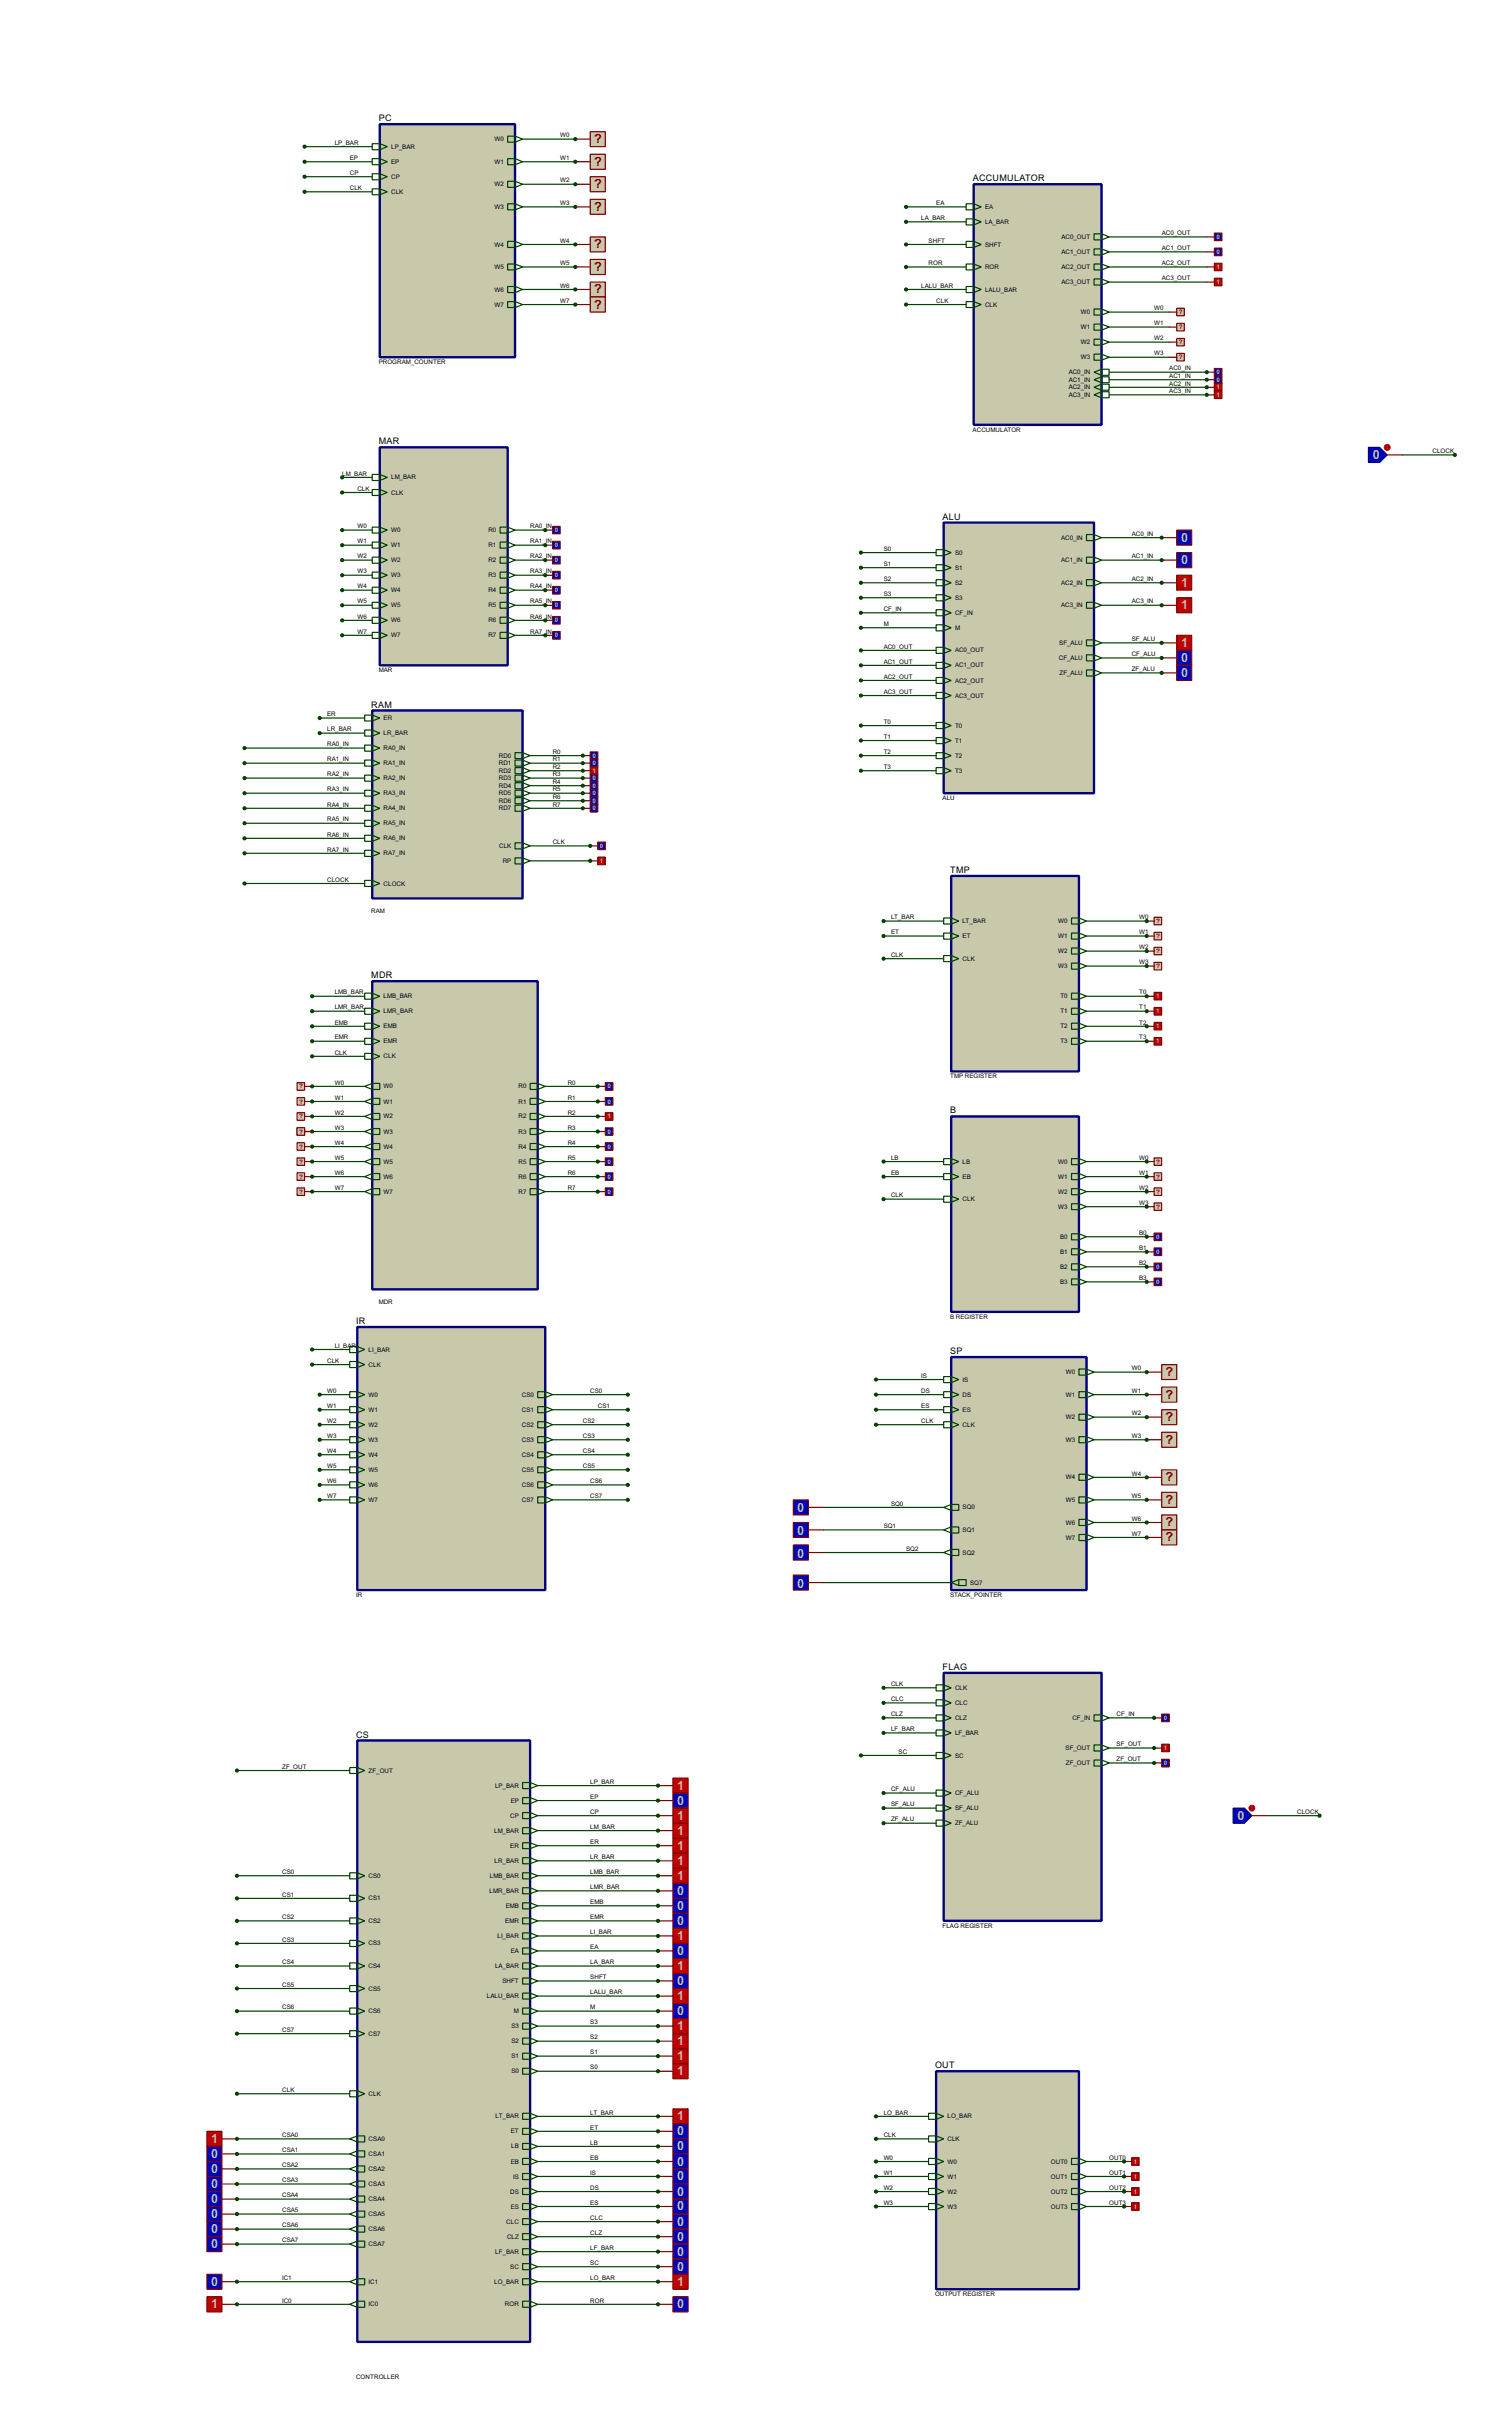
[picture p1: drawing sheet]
<svg xmlns="http://www.w3.org/2000/svg" width="510mm" height="815mm" viewBox="0 0 510 815" stroke-linecap="round" stroke-linejoin="round" font-family="sans-serif">
<defs><g id="words">
<g font-size="4.8" fill="#800000">
<text x="200.8" y="48.4">?</text>
<text x="200.8" y="56">?</text>
<text x="200.8" y="63.6">?</text>
<text x="200.8" y="71.3">?</text>
<text x="200.8" y="84">?</text>
<text x="200.8" y="91.5">?</text>
<text x="200.8" y="99.2">?</text>
<text x="200.8" y="104.3">?</text>
<text x="393.8" y="465">?</text>
<text x="393.8" y="472.6">?</text>
<text x="393.8" y="480.2">?</text>
<text x="393.8" y="487.8">?</text>
<text x="393.8" y="500.5">?</text>
<text x="393.8" y="508.1">?</text>
<text x="393.8" y="515.8">?</text>
<text x="393.8" y="520.8">?</text>
</g>
<g font-size="4.8" fill="#c0c0c0">
<text x="463.8" y="155.1">0</text>
<text x="399" y="183">0</text>
<text x="399" y="190.6">0</text>
<text x="399" y="198.3">1</text>
<text x="399" y="205.9">1</text>
<text x="399" y="218.6">1</text>
<text x="399" y="223.7">0</text>
<text x="399" y="228.7">0</text>
<text x="271.7" y="508" transform="rotate(-180 271.7 508)">0</text>
<text x="271.7" y="515.6" transform="rotate(-180 271.7 515.6)">0</text>
<text x="271.7" y="523.2" transform="rotate(-180 271.7 523.2)">0</text>
<text x="271.7" y="533.4" transform="rotate(-180 271.7 533.4)">0</text>
<text x="228.8" y="604.7">1</text>
<text x="228.8" y="609.7">0</text>
<text x="228.8" y="614.8">1</text>
<text x="418.1" y="614.8">0</text>
<text x="228.8" y="619.9">1</text>
<text x="228.8" y="625">1</text>
<text x="228.8" y="630.1">1</text>
<text x="228.8" y="635.1">1</text>
<text x="228.8" y="640.2">0</text>
<text x="228.8" y="645.3">0</text>
<text x="228.8" y="650.4">0</text>
<text x="228.8" y="655.5">1</text>
<text x="228.8" y="660.5">0</text>
<text x="228.8" y="665.6">1</text>
<text x="228.8" y="670.7">0</text>
<text x="228.8" y="675.8">1</text>
<text x="228.8" y="680.9">0</text>
<text x="228.8" y="685.9">1</text>
<text x="228.8" y="691">1</text>
<text x="228.8" y="696.1">1</text>
<text x="228.8" y="701.2">1</text>
<text x="228.8" y="716.4">1</text>
<text x="71.3" y="724">1</text>
<text x="228.8" y="721.5">0</text>
<text x="71.3" y="729.1">0</text>
<text x="228.8" y="726.6">0</text>
<text x="228.8" y="731.7">0</text>
<text x="71.3" y="734.2">0</text>
<text x="228.8" y="736.7">0</text>
<text x="71.3" y="739.3">0</text>
<text x="228.8" y="741.8">0</text>
<text x="71.3" y="744.4">0</text>
<text x="71.3" y="749.4">0</text>
<text x="228.8" y="746.9">0</text>
<text x="71.3" y="754.5">0</text>
<text x="228.8" y="752">0</text>
<text x="71.3" y="759.6">0</text>
<text x="228.8" y="757.1">0</text>
<text x="228.8" y="762.1">0</text>
<text x="228.8" y="767.2">0</text>
<text x="71.3" y="772.3">0</text>
<text x="228.8" y="772.3">1</text>
<text x="71.3" y="779.9">1</text>
<text x="228.8" y="779.9">0</text>
</g>
<g font-size="3.4">
<text x="128" y="41">PC</text>
<text x="328.6" y="61.3">ACCUMULATOR</text>
<text x="128" y="150.2">MAR</text>
<text x="318.5" y="175.6">ALU</text>
<text x="125.4" y="239.1">RAM</text>
<text x="321" y="295">TMP</text>
<text x="125.4" y="330.5">MDR</text>
<text x="321" y="376.2">B</text>
<text x="120.3" y="447.4">IR</text>
<text x="321" y="457.5">SP</text>
<text x="318.5" y="564.2">FLAG</text>
<text x="120.3" y="587.1">CS</text>
<text x="315.9" y="698.8">OUT</text>
</g>
<g font-size="2.4">
<text x="167" y="47.7">W0</text>
<text x="189.3" y="46.4">W0</text>
<text x="113.1" y="48.9">LP_BAR</text>
<text x="132.1" y="50.2">LP_BAR</text>
<text x="118.2" y="54.1">EP</text>
<text x="118.2" y="59.1">CP</text>
<text x="132.1" y="55.4">EP</text>
<text x="167" y="55.4">W1</text>
<text x="189.3" y="54.1">W1</text>
<text x="118.2" y="64.2">CLK</text>
<text x="132.1" y="60.4">CP</text>
<text x="132.1" y="65.5">CLK</text>
<text x="167" y="62.9">W2</text>
<text x="189.3" y="61.6">W2</text>
<text x="167" y="70.6">W3</text>
<text x="189.3" y="69.3">W3</text>
<text x="316.3" y="69.3">EA</text>
<text x="332.8" y="70.6">EA</text>
<text x="311.2" y="74.3">LA_BAR</text>
<text x="332.8" y="75.6">LA_BAR</text>
<text x="167" y="83.3">W4</text>
<text x="189.3" y="82">W4</text>
<text x="313.7" y="82">SHFT</text>
<text x="332.8" y="83.3">SHFT</text>
<text x="358.6" y="80.8">AC0_OUT</text>
<text x="392.5" y="79.5">AC0_OUT</text>
<text x="189.3" y="89.6">W5</text>
<text x="313.7" y="89.6">ROR</text>
<text x="358.6" y="85.8">AC1_OUT</text>
<text x="392.5" y="84.5">AC1_OUT</text>
<text x="392.5" y="89.6">AC2_OUT</text>
<text x="167" y="90.9">W5</text>
<text x="332.8" y="90.9">ROR</text>
<text x="358.6" y="90.9">AC2_OUT</text>
<text x="358.6" y="96">AC3_OUT</text>
<text x="392.5" y="94.7">AC3_OUT</text>
<text x="167" y="98.5">W6</text>
<text x="189.3" y="97.2">W6</text>
<text x="311.2" y="97.2">LALU_BAR</text>
<text x="332.8" y="98.5">LALU_BAR</text>
<text x="167" y="103.6">W7</text>
<text x="189.3" y="102.3">W7</text>
<text x="316.3" y="102.3">CLK</text>
<text x="332.8" y="103.6">CLK</text>
<text x="365.2" y="106.2">W0</text>
<text x="389.9" y="104.9">W0</text>
<text x="365.2" y="111.2">W1</text>
<text x="389.9" y="109.9">W1</text>
<text x="365.2" y="116.3">W2</text>
<text x="389.9" y="115">W2</text>
<text x="127.9" y="123">PROGRAM_COUNTER</text>
<text x="365.2" y="121.4">W3</text>
<text x="389.9" y="120.1">W3</text>
<text x="395" y="125.1">AC0_IN</text>
<text x="361" y="126.4">AC0_IN</text>
<text x="361" y="129">AC1_IN</text>
<text x="361" y="131.6">AC2_IN</text>
<text x="395" y="127.7">AC1_IN</text>
<text x="395" y="130.3">AC2_IN</text>
<text x="361" y="134.1">AC3_IN</text>
<text x="395" y="132.8">AC3_IN</text>
<text x="328.6" y="145.9">ACCUMULATOR</text>
<text x="483.9" y="153.1">CLOCK</text>
<text x="115.6" y="160.7">LM_BAR</text>
<text x="120.7" y="165.8">CLK</text>
<text x="132.1" y="167.1">CLK</text>
<text x="132.1" y="162">LM_BAR</text>
<text x="120.7" y="178.5">W0</text>
<text x="132.1" y="179.8">W0</text>
<text x="165" y="179.8">R0</text>
<text x="179.1" y="178.5">RA0_IN</text>
<text x="120.7" y="183.6">W1</text>
<text x="132.1" y="184.9">W1</text>
<text x="165" y="184.9">R1</text>
<text x="179.1" y="183.6">RA1_IN</text>
<text x="358.5" y="182.4">AC0_IN</text>
<text x="382.3" y="181.1">AC0_IN</text>
<text x="120.7" y="188.6">W2</text>
<text x="132.1" y="189.9">W2</text>
<text x="165" y="189.9">R2</text>
<text x="179.1" y="188.6">RA2_IN</text>
<text x="298.5" y="186.1">S0</text>
<text x="298.5" y="191.2">S1</text>
<text x="322.6" y="187.4">S0</text>
<text x="358.5" y="189.9">AC1_IN</text>
<text x="382.3" y="188.6">AC1_IN</text>
<text x="120.7" y="193.8">W3</text>
<text x="132.1" y="195.1">W3</text>
<text x="165" y="195.1">R3</text>
<text x="179.1" y="193.8">RA3_IN</text>
<text x="298.5" y="196.3">S2</text>
<text x="322.6" y="192.5">S1</text>
<text x="322.6" y="197.6">S2</text>
<text x="358.5" y="197.6">AC2_IN</text>
<text x="382.3" y="196.3">AC2_IN</text>
<text x="120.7" y="198.8">W4</text>
<text x="120.7" y="203.9">W5</text>
<text x="132.1" y="200.1">W4</text>
<text x="165" y="200.1">R4</text>
<text x="179.1" y="198.8">RA4_IN</text>
<text x="179.1" y="203.9">RA5_IN</text>
<text x="298.5" y="201.3">S3</text>
<text x="322.6" y="202.6">S3</text>
<text x="382.3" y="203.9">AC3_IN</text>
<text x="120.7" y="209">W6</text>
<text x="132.1" y="205.2">W5</text>
<text x="165" y="205.2">R5</text>
<text x="179.1" y="209">RA6_IN</text>
<text x="298.5" y="206.5">CF_IN</text>
<text x="322.6" y="207.8">CF_IN</text>
<text x="358.5" y="205.2">AC3_IN</text>
<text x="120.7" y="214">W7</text>
<text x="132.1" y="210.3">W6</text>
<text x="132.1" y="215.3">W7</text>
<text x="165" y="210.3">R6</text>
<text x="165" y="215.3">R7</text>
<text x="179.1" y="214">RA7_IN</text>
<text x="298.5" y="211.5">M</text>
<text x="322.6" y="212.8">M</text>
<text x="298.5" y="219.2">AC0_OUT</text>
<text x="322.6" y="220.5">AC0_OUT</text>
<text x="357.8" y="217.9">SF_ALU</text>
<text x="382.3" y="216.6">SF_ALU</text>
<text x="382.3" y="221.7">CF_ALU</text>
<text x="127.9" y="227.2">MAR</text>
<text x="298.5" y="224.2">AC1_OUT</text>
<text x="322.6" y="225.5">AC1_OUT</text>
<text x="357.7" y="223">CF_ALU</text>
<text x="382.3" y="226.7">ZF_ALU</text>
<text x="298.5" y="229.3">AC2_OUT</text>
<text x="322.6" y="230.6">AC2_OUT</text>
<text x="357.9" y="228">ZF_ALU</text>
<text x="298.5" y="234.4">AC3_OUT</text>
<text x="322.6" y="235.7">AC3_OUT</text>
<text x="110.5" y="242">ER</text>
<text x="129.6" y="243.3">ER</text>
<text x="298.5" y="244.6">T0</text>
<text x="322.6" y="245.9">T0</text>
<text x="110.5" y="247.1">LR_BAR</text>
<text x="129.6" y="248.4">LR_BAR</text>
<text x="298.5" y="249.6">T1</text>
<text x="322.6" y="250.9">T1</text>
<text x="110.5" y="252.1">RA0_IN</text>
<text x="110.5" y="257.3">RA1_IN</text>
<text x="129.6" y="253.4">RA0_IN</text>
<text x="168.5" y="256">RD0</text>
<text x="186.7" y="254.7">R0</text>
<text x="186.7" y="257.3">R1</text>
<text x="298.5" y="254.7">T2</text>
<text x="322.6" y="256">T2</text>
<text x="110.5" y="262.3">RA2_IN</text>
<text x="129.6" y="263.6">RA2_IN</text>
<text x="129.6" y="258.6">RA1_IN</text>
<text x="168.5" y="258.6">RD1</text>
<text x="168.5" y="261.1">RD2</text>
<text x="168.5" y="263.6">RD3</text>
<text x="186.7" y="259.8">R2</text>
<text x="186.7" y="262.3">R3</text>
<text x="298.5" y="259.8">T3</text>
<text x="322.6" y="261.1">T3</text>
<text x="110.5" y="267.4">RA3_IN</text>
<text x="129.6" y="268.7">RA3_IN</text>
<text x="168.5" y="266.1">RD4</text>
<text x="168.5" y="268.7">RD5</text>
<text x="186.7" y="264.8">R4</text>
<text x="186.7" y="267.4">R5</text>
<text x="186.7" y="270">R6</text>
<text x="110.5" y="272.5">RA4_IN</text>
<text x="129.6" y="273.8">RA4_IN</text>
<text x="168.5" y="271.3">RD6</text>
<text x="168.5" y="273.8">RD7</text>
<text x="186.7" y="272.5">R7</text>
<text x="318.4" y="270.3">ALU</text>
<text x="110.5" y="277.5">RA5_IN</text>
<text x="129.6" y="278.8">RA5_IN</text>
<text x="110.5" y="282.7">RA6_IN</text>
<text x="110.5" y="287.7">RA7_IN</text>
<text x="129.6" y="284">RA6_IN</text>
<text x="168.6" y="286.5">CLK</text>
<text x="186.7" y="285.2">CLK</text>
<text x="129.6" y="289">RA7_IN</text>
<text x="169.8" y="291.5">RP</text>
<text x="110.5" y="297.9">CLOCK</text>
<text x="129.6" y="299.2">CLOCK</text>
<text x="125.4" y="308.4">RAM</text>
<text x="301" y="310.6">LT_BAR</text>
<text x="325.2" y="311.9">LT_BAR</text>
<text x="357.5" y="311.9">W0</text>
<text x="384.9" y="310.6">W0</text>
<text x="301" y="315.6">ET</text>
<text x="325.2" y="316.9">ET</text>
<text x="357.5" y="316.9">W1</text>
<text x="384.9" y="315.6">W1</text>
<text x="301" y="323.3">CLK</text>
<text x="357.5" y="322.1">W2</text>
<text x="384.9" y="320.8">W2</text>
<text x="325.2" y="324.6">CLK</text>
<text x="357.5" y="327.1">W3</text>
<text x="384.9" y="325.8">W3</text>
<text x="113.1" y="336">LMB_BAR</text>
<text x="384.9" y="336">T0</text>
<text x="113.1" y="341.1">LMR_BAR</text>
<text x="129.6" y="337.3">LMB_BAR</text>
<text x="358.2" y="337.3">T0</text>
<text x="384.9" y="341.1">T1</text>
<text x="113.1" y="346.2">EMB</text>
<text x="129.6" y="342.3">LMR_BAR</text>
<text x="129.6" y="347.5">EMB</text>
<text x="358.2" y="342.3">T1</text>
<text x="358.2" y="347.5">T2</text>
<text x="384.9" y="346.2">T2</text>
<text x="113.1" y="351.2">EMR</text>
<text x="129.6" y="352.5">EMR</text>
<text x="358.2" y="352.5">T3</text>
<text x="384.9" y="351.2">T3</text>
<text x="113.1" y="356.3">CLK</text>
<text x="129.6" y="357.6">CLK</text>
<text x="321" y="364.3">TMP REGISTER</text>
<text x="113.1" y="366.5">W0</text>
<text x="113.1" y="371.6">W1</text>
<text x="129.6" y="367.8">W0</text>
<text x="175.2" y="367.8">R0</text>
<text x="191.8" y="366.5">R0</text>
<text x="191.8" y="371.6">R1</text>
<text x="113.1" y="376.6">W2</text>
<text x="129.6" y="372.9">W1</text>
<text x="129.6" y="377.9">W2</text>
<text x="175.2" y="372.9">R1</text>
<text x="175.2" y="377.9">R2</text>
<text x="191.8" y="376.6">R2</text>
<text x="113.1" y="381.7">W3</text>
<text x="129.6" y="383">W3</text>
<text x="175.2" y="383">R3</text>
<text x="191.8" y="381.7">R3</text>
<text x="113.1" y="386.8">W4</text>
<text x="129.6" y="388.1">W4</text>
<text x="175.2" y="388.1">R4</text>
<text x="191.8" y="386.8">R4</text>
<text x="113.1" y="391.9">W5</text>
<text x="129.6" y="393.2">W5</text>
<text x="175.2" y="393.2">R5</text>
<text x="191.8" y="391.9">R5</text>
<text x="301" y="391.9">LB</text>
<text x="325.2" y="393.2">LB</text>
<text x="357.5" y="393.2">W0</text>
<text x="384.9" y="391.9">W0</text>
<text x="113.1" y="397">W6</text>
<text x="129.6" y="398.3">W6</text>
<text x="175.2" y="398.3">R6</text>
<text x="191.8" y="397">R6</text>
<text x="301" y="397">EB</text>
<text x="325.2" y="398.3">EB</text>
<text x="357.5" y="398.3">W1</text>
<text x="384.9" y="397">W1</text>
<text x="113.1" y="402">W7</text>
<text x="129.6" y="403.3">W7</text>
<text x="175.2" y="403.3">R7</text>
<text x="191.8" y="402">R7</text>
<text x="301" y="404.6">CLK</text>
<text x="325.2" y="405.9">CLK</text>
<text x="357.5" y="403.3">W2</text>
<text x="384.9" y="402">W2</text>
<text x="384.9" y="407.1">W3</text>
<text x="357.5" y="408.4">W3</text>
<text x="358.2" y="418.6">B0</text>
<text x="384.9" y="417.3">B0</text>
<text x="358.2" y="423.7">B1</text>
<text x="384.9" y="422.4">B1</text>
<text x="358.2" y="428.7">B2</text>
<text x="384.9" y="427.4">B2</text>
<text x="358.2" y="433.8">B3</text>
<text x="384.9" y="432.5">B3</text>
<text x="127.9" y="440.5">MDR</text>
<text x="321" y="445.6">B REGISTER</text>
<text x="113.1" y="455.4">LI_BA</text>
<text x="118.8" y="455.4">R</text>
<text x="110.5" y="460.5">CLK</text>
<text x="124.5" y="456.7">LI_BAR</text>
<text x="124.5" y="461.8">CLK</text>
<text x="311.2" y="465.5">IS</text>
<text x="325.2" y="466.8">IS</text>
<text x="360.1" y="464.3">W0</text>
<text x="382.3" y="463">W0</text>
<text x="110.5" y="470.6">W0</text>
<text x="123.2" y="473.2">W5</text>
<text x="124.5" y="471.9">W0</text>
<text x="176.3" y="471.9">CS0</text>
<text x="199.4" y="470.6">CS0</text>
<text x="311.2" y="470.6">DS</text>
<text x="325.2" y="471.9">DS</text>
<text x="360.1" y="471.9">W1</text>
<text x="382.3" y="470.6">W1</text>
<text x="110.5" y="475.7">W1</text>
<text x="124.5" y="477">W1</text>
<text x="176.3" y="477">CS1</text>
<text x="202" y="475.7">CS1</text>
<text x="311.2" y="475.7">ES</text>
<text x="325.2" y="477">ES</text>
<text x="360.1" y="479.5">W2</text>
<text x="382.3" y="478.2">W2</text>
<text x="110.5" y="480.8">W2</text>
<text x="110.5" y="485.9">W3</text>
<text x="124.5" y="482.1">W2</text>
<text x="176.3" y="482.1">CS2</text>
<text x="196.9" y="485.9">CS3</text>
<text x="196.9" y="480.8">CS2</text>
<text x="311.2" y="480.8">CLK</text>
<text x="325.2" y="482.1">CLK</text>
<text x="382.3" y="485.9">W3</text>
<text x="110.5" y="490.9">W4</text>
<text x="124.5" y="487.2">W3</text>
<text x="176.3" y="487.2">CS3</text>
<text x="196.9" y="490.9">CS4</text>
<text x="360.1" y="487.2">W3</text>
<text x="110.5" y="496">W5</text>
<text x="124.5" y="492.2">W4</text>
<text x="124.5" y="497.3">W5</text>
<text x="176.3" y="492.2">CS4</text>
<text x="176.3" y="497.3">CS5</text>
<text x="196.9" y="496">CS5</text>
<text x="110.5" y="501.1">W6</text>
<text x="124.5" y="502.4">W6</text>
<text x="176.3" y="502.4">CS6</text>
<text x="199.4" y="501.1">CS6</text>
<text x="360.1" y="499.9">W4</text>
<text x="382.3" y="498.6">W4</text>
<text x="110.5" y="506.2">W7</text>
<text x="124.5" y="507.5">W7</text>
<text x="176.3" y="507.5">CS7</text>
<text x="199.4" y="506.2">CS7</text>
<text x="301" y="508.7">SQ0</text>
<text x="360.1" y="507.5">W5</text>
<text x="382.3" y="506.2">W5</text>
<text x="325.2" y="510">SQ0</text>
<text x="360.1" y="515.1">W6</text>
<text x="382.3" y="513.8">W6</text>
<text x="298.5" y="516.3">SQ1</text>
<text x="325.2" y="517.6">SQ1</text>
<text x="360.1" y="520.2">W7</text>
<text x="382.3" y="518.9">W7</text>
<text x="306.1" y="524">SQ2</text>
<text x="325.2" y="525.3">SQ2</text>
<text x="120.3" y="539.6">IR</text>
<text x="321" y="539.6">STACK_POINTER</text>
<text x="327.7" y="535.4">SQ7</text>
<text x="301" y="569.7">CLK</text>
<text x="301" y="574.8">CLC</text>
<text x="322.6" y="571">CLK</text>
<text x="301" y="579.8">CLZ</text>
<text x="322.6" y="576.1">CLC</text>
<text x="322.6" y="581.1">CLZ</text>
<text x="362.3" y="581.1">CF_IN</text>
<text x="377.2" y="579.8">CF_IN</text>
<text x="301" y="584.9">LF_BAR</text>
<text x="322.6" y="586.2">LF_BAR</text>
<text x="303.6" y="592.5">SC</text>
<text x="322.6" y="593.8">SC</text>
<text x="360" y="591.3">SF_OUT</text>
<text x="377.2" y="590">SF_OUT</text>
<text x="95.3" y="597.6">ZF_OUT</text>
<text x="124.5" y="598.9">ZF_OUT</text>
<text x="360.1" y="596.4">ZF_OUT</text>
<text x="377.2" y="595.1">ZF_OUT</text>
<text x="167.2" y="604">LP_BAR</text>
<text x="199.4" y="602.7">LP_BAR</text>
<text x="301" y="605.2">CF_ALU</text>
<text x="172.5" y="609.1">EP</text>
<text x="199.4" y="607.8">EP</text>
<text x="301" y="610.3">SF_ALU</text>
<text x="322.6" y="606.5">CF_ALU</text>
<text x="322.6" y="611.6">SF_ALU</text>
<text x="172.4" y="614.2">CP</text>
<text x="199.4" y="612.9">CP</text>
<text x="199.4" y="617.9">LM_BAR</text>
<text x="301" y="615.4">ZF_ALU</text>
<text x="322.6" y="616.7">ZF_ALU</text>
<text x="438.2" y="612.9">CLOCK</text>
<text x="166.9" y="619.2">LM_BAR</text>
<text x="199.4" y="623">ER</text>
<text x="167.1" y="629.4">LR_BAR</text>
<text x="172.4" y="624.3">ER</text>
<text x="199.4" y="628.1">LR_BAR</text>
<text x="95.3" y="633.2">CS0</text>
<text x="124.5" y="634.5">CS0</text>
<text x="165.5" y="634.5">LMB_BAR</text>
<text x="199.4" y="633.2">LMB_BAR</text>
<text x="95.3" y="640.8">CS1</text>
<text x="165.4" y="639.6">LMR_BAR</text>
<text x="199.4" y="638.3">LMR_BAR</text>
<text x="124.5" y="642.1">CS1</text>
<text x="170.8" y="644.6">EMB</text>
<text x="199.4" y="643.3">EMB</text>
<text x="95.3" y="648.4">CS2</text>
<text x="124.5" y="649.7">CS2</text>
<text x="170.7" y="649.7">EMR</text>
<text x="199.4" y="648.4">EMR</text>
<text x="199.4" y="653.5">LI_BAR</text>
<text x="318.4" y="651.3">FLAG REGISTER</text>
<text x="95.3" y="656">CS3</text>
<text x="124.5" y="657.3">CS3</text>
<text x="168.1" y="654.8">LI_BAR</text>
<text x="172.5" y="659.9">EA</text>
<text x="199.4" y="658.6">EA</text>
<text x="95.3" y="663.7">CS4</text>
<text x="124.5" y="665">CS4</text>
<text x="167.2" y="665">LA_BAR</text>
<text x="199.4" y="663.7">LA_BAR</text>
<text x="95.3" y="671.3">CS5</text>
<text x="169.7" y="670">SHFT</text>
<text x="199.4" y="668.7">SHFT</text>
<text x="124.5" y="672.6">CS5</text>
<text x="164.5" y="675.1">LALU_BAR</text>
<text x="199.4" y="673.8">LALU_BAR</text>
<text x="95.3" y="678.9">CS6</text>
<text x="124.5" y="680.2">CS6</text>
<text x="173.6" y="680.2">M</text>
<text x="199.4" y="678.9">M</text>
<text x="199.4" y="684">S3</text>
<text x="95.3" y="686.5">CS7</text>
<text x="124.5" y="687.8">CS7</text>
<text x="172.8" y="685.3">S3</text>
<text x="199.4" y="689.1">S2</text>
<text x="172.8" y="690.4">S2</text>
<text x="172.8" y="695.4">S1</text>
<text x="199.4" y="694.1">S1</text>
<text x="172.8" y="700.5">S0</text>
<text x="199.4" y="699.2">S0</text>
<text x="95.3" y="706.8">CLK</text>
<text x="124.5" y="708.1">CLK</text>
<text x="167.4" y="715.8">LT_BAR</text>
<text x="199.4" y="714.5">LT_BAR</text>
<text x="199.4" y="719.5">ET</text>
<text x="298.5" y="714.5">LO_BAR</text>
<text x="320.1" y="715.8">LO_BAR</text>
<text x="95.3" y="722.1">CSA0</text>
<text x="124.5" y="723.4">CSA0</text>
<text x="172.6" y="720.8">ET</text>
<text x="172.7" y="725.9">LB</text>
<text x="199.4" y="724.6">LB</text>
<text x="298.5" y="722.1">CLK</text>
<text x="320.1" y="723.4">CLK</text>
<text x="95.3" y="727.2">CSA1</text>
<text x="124.5" y="728.5">CSA1</text>
<text x="172.5" y="731">EB</text>
<text x="199.4" y="729.7">EB</text>
<text x="298.5" y="729.7">W0</text>
<text x="320.1" y="731">W0</text>
<text x="355" y="731">OUT0</text>
<text x="374.7" y="729.7">OUT0</text>
<text x="95.3" y="732.2">CSA2</text>
<text x="95.3" y="737.3">CSA3</text>
<text x="124.5" y="733.5">CSA2</text>
<text x="173.4" y="736.1">IS</text>
<text x="199.4" y="734.8">IS</text>
<text x="298.5" y="734.8">W1</text>
<text x="320.1" y="736.1">W1</text>
<text x="355" y="736.1">OUT1</text>
<text x="374.7" y="734.8">OUT1</text>
<text x="95.3" y="742.4">CSA4</text>
<text x="124.5" y="738.6">CSA3</text>
<text x="124.5" y="743.7">CSA4</text>
<text x="172.4" y="741.2">DS</text>
<text x="199.4" y="739.9">DS</text>
<text x="298.5" y="739.9">W2</text>
<text x="320.1" y="741.2">W2</text>
<text x="355" y="741.2">OUT2</text>
<text x="374.7" y="739.9">OUT2</text>
<text x="95.3" y="747.5">CSA5</text>
<text x="124.5" y="748.8">CSA5</text>
<text x="172.5" y="746.2">ES</text>
<text x="199.4" y="744.9">ES</text>
<text x="298.5" y="744.9">W3</text>
<text x="320.1" y="746.2">W3</text>
<text x="355" y="746.2">OUT3</text>
<text x="374.7" y="744.9">OUT3</text>
<text x="95.3" y="752.6">CSA6</text>
<text x="124.5" y="753.9">CSA6</text>
<text x="171" y="751.3">CLC</text>
<text x="199.4" y="750">CLC</text>
<text x="199.4" y="755.1">CLZ</text>
<text x="95.3" y="757.6">CSA7</text>
<text x="124.5" y="758.9">CSA7</text>
<text x="167.3" y="761.5">LF_BAR</text>
<text x="171.3" y="756.4">CLZ</text>
<text x="199.4" y="760.2">LF_BAR</text>
<text x="172.4" y="766.6">SC</text>
<text x="199.4" y="765.3">SC</text>
<text x="95.3" y="770.3">IC1</text>
<text x="124.5" y="771.6">IC1</text>
<text x="167" y="771.6">LO_BAR</text>
<text x="199.4" y="770.3">LO_BAR</text>
<text x="95.3" y="778">IC0</text>
<text x="124.5" y="779.3">IC0</text>
<text x="170.6" y="779.3">ROR</text>
<text x="199.4" y="778">ROR</text>
<text x="315.9" y="775.8">OUTPUT REGISTER</text>
<text x="120.3" y="803.7">CONTROLLER</text>
</g>
<g font-size="2.4" fill="#c0c0c0">
<text x="411" y="80.8">0</text>
<text x="411" y="85.8">0</text>
<text x="411" y="90.9">1</text>
<text x="411" y="96">1</text>
<text x="411" y="126.4">0</text>
<text x="411" y="129">0</text>
<text x="411" y="131.6">1</text>
<text x="411" y="134.1">1</text>
<text x="187.5" y="179.8">0</text>
<text x="187.5" y="184.9">0</text>
<text x="187.5" y="189.9">0</text>
<text x="187.5" y="195.1">0</text>
<text x="187.5" y="200.1">0</text>
<text x="187.5" y="205.2">0</text>
<text x="187.5" y="210.3">0</text>
<text x="187.5" y="215.3">0</text>
<text x="200.2" y="256">0</text>
<text x="200.2" y="258.6">0</text>
<text x="200.2" y="261.1">1</text>
<text x="200.2" y="263.6">0</text>
<text x="200.2" y="266.1">0</text>
<text x="200.2" y="268.7">0</text>
<text x="200.2" y="271.3">0</text>
<text x="200.2" y="273.8">0</text>
<text x="202.7" y="286.5">0</text>
<text x="202.7" y="291.5">1</text>
<text x="390.7" y="337.3">1</text>
<text x="390.7" y="342.3">1</text>
<text x="390.7" y="347.5">1</text>
<text x="390.7" y="352.5">1</text>
<text x="205.2" y="367.8">0</text>
<text x="205.2" y="372.9">0</text>
<text x="205.2" y="377.9">1</text>
<text x="205.2" y="383">0</text>
<text x="205.2" y="388.1">0</text>
<text x="205.2" y="393.2">0</text>
<text x="205.2" y="398.3">0</text>
<text x="205.2" y="403.3">0</text>
<text x="390.7" y="418.6">0</text>
<text x="390.7" y="423.7">0</text>
<text x="390.7" y="428.7">0</text>
<text x="390.7" y="433.8">0</text>
<text x="393.2" y="581.1">0</text>
<text x="393.2" y="591.3">1</text>
<text x="393.2" y="596.4">0</text>
<text x="383" y="731">1</text>
<text x="383" y="736.1">1</text>
<text x="383" y="741.2">1</text>
<text x="383" y="746.2">1</text>
</g>
<g font-size="2.4" fill="#800000">
<text x="398.2" y="106.2">?</text>
<text x="398.2" y="111.2">?</text>
<text x="398.2" y="116.3">?</text>
<text x="398.2" y="121.4">?</text>
<text x="390.6" y="311.9">?</text>
<text x="390.6" y="316.9">?</text>
<text x="390.6" y="322.1">?</text>
<text x="390.6" y="327.1">?</text>
<text x="101.1" y="367.8">?</text>
<text x="101.1" y="372.9">?</text>
<text x="101.1" y="377.9">?</text>
<text x="101.1" y="383">?</text>
<text x="101.1" y="388.1">?</text>
<text x="101.1" y="393.2">?</text>
<text x="390.6" y="393.2">?</text>
<text x="101.1" y="398.3">?</text>
<text x="390.6" y="398.3">?</text>
<text x="101.1" y="403.3">?</text>
<text x="390.6" y="403.3">?</text>
<text x="390.6" y="408.4">?</text>
</g>
</g></defs>
<path d="M176.6 47h17.8" fill="none" stroke="#004000" stroke-width=".4"/>
<circle cx="194.4" cy="47" r=".2" fill="#004000"/>
<path d="M176.6 54.7h17.8" fill="none" stroke="#004000" stroke-width=".4"/>
<circle cx="194.4" cy="54.7" r=".2" fill="#004000"/>
<path d="M176.6 62.3h17.8" fill="none" stroke="#004000" stroke-width=".4"/>
<circle cx="194.4" cy="62.3" r=".2" fill="#004000"/>
<path d="M176.6 69.9h17.8" fill="none" stroke="#004000" stroke-width=".4"/>
<circle cx="194.4" cy="69.9" r=".2" fill="#004000"/>
<path d="M176.6 82.6h17.8" fill="none" stroke="#004000" stroke-width=".4"/>
<circle cx="194.4" cy="82.6" r=".2" fill="#004000"/>
<path d="M176.6 90.2h17.8" fill="none" stroke="#004000" stroke-width=".4"/>
<circle cx="194.4" cy="90.2" r=".2" fill="#004000"/>
<path d="M176.6 97.8h17.8" fill="none" stroke="#004000" stroke-width=".4"/>
<circle cx="194.4" cy="97.8" r=".2" fill="#004000"/>
<path d="M176.6 102.9h17.8" fill="none" stroke="#004000" stroke-width=".4"/>
<circle cx="194.4" cy="102.9" r=".2" fill="#004000"/>
<g fill="none" stroke="#004000" stroke-width=".4">
<path d="M102.9 49.6h22.9M102.9 54.7h22.9M102.9 59.7h22.9M102.9 64.8h22.9M115.6 179.1h10.2M174 179.1h10.2M115.6 184.2h10.2M115.6 189.3h10.2M115.6 194.4h10.2M115.6 199.4h10.2M115.6 204.5h10.2M115.6 209.6h10.2"/>
<path d="M115.6 214.7h10.2"/>
</g>
<circle cx="184.2" cy="179.1" r=".2" fill="#004000"/>
<path d="M174 184.2h10.2" fill="none" stroke="#004000" stroke-width=".4"/>
<circle cx="184.2" cy="184.2" r=".2" fill="#004000"/>
<path d="M174 189.3h10.2" fill="none" stroke="#004000" stroke-width=".4"/>
<circle cx="184.2" cy="189.3" r=".2" fill="#004000"/>
<path d="M174 194.4h10.2" fill="none" stroke="#004000" stroke-width=".4"/>
<circle cx="184.2" cy="194.4" r=".2" fill="#004000"/>
<path d="M174 199.4h10.2" fill="none" stroke="#004000" stroke-width=".4"/>
<circle cx="184.2" cy="199.4" r=".2" fill="#004000"/>
<path d="M174 204.5h10.2" fill="none" stroke="#004000" stroke-width=".4"/>
<circle cx="184.2" cy="204.5" r=".2" fill="#004000"/>
<path d="M174 209.6h10.2" fill="none" stroke="#004000" stroke-width=".4"/>
<circle cx="184.2" cy="209.6" r=".2" fill="#004000"/>
<path d="M174 214.7h10.2" fill="none" stroke="#004000" stroke-width=".4"/>
<circle cx="184.2" cy="214.7" r=".2" fill="#004000"/>
<path d="M115.6 161.3h10.2M115.6 166.4h10.2M184.2 367.1h17.8M105.5 382.3h17.7" fill="none" stroke="#004000" stroke-width=".4"/>
<circle cx="202" cy="367.1" r=".2" fill="#004000"/>
<path d="M184.2 372.2h17.8" fill="none" stroke="#004000" stroke-width=".4"/>
<circle cx="202" cy="372.2" r=".2" fill="#004000"/>
<path d="M184.2 377.2h17.8" fill="none" stroke="#004000" stroke-width=".4"/>
<circle cx="202" cy="377.2" r=".2" fill="#004000"/>
<path d="M184.2 382.3h17.8" fill="none" stroke="#004000" stroke-width=".4"/>
<circle cx="202" cy="382.3" r=".2" fill="#004000"/>
<path d="M184.2 387.4h17.8" fill="none" stroke="#004000" stroke-width=".4"/>
<circle cx="202" cy="387.4" r=".2" fill="#004000"/>
<path d="M184.2 392.5h17.8" fill="none" stroke="#004000" stroke-width=".4"/>
<circle cx="202" cy="392.5" r=".2" fill="#004000"/>
<path d="M184.2 397.6h17.8" fill="none" stroke="#004000" stroke-width=".4"/>
<circle cx="202" cy="397.6" r=".2" fill="#004000"/>
<path d="M184.2 402.6h17.8" fill="none" stroke="#004000" stroke-width=".4"/>
<g fill="#004000">
<circle cx="202" cy="402.6" r=".2"/>
<circle cx="105.5" cy="382.3" r=".2"/>
</g>
<path d="M105.5 367.1h17.7" fill="none" stroke="#004000" stroke-width=".4"/>
<circle cx="105.5" cy="367.1" r=".2" fill="#004000"/>
<path d="M105.5 372.2h17.7" fill="none" stroke="#004000" stroke-width=".4"/>
<circle cx="105.5" cy="372.2" r=".2" fill="#004000"/>
<path d="M105.5 377.2h17.7" fill="none" stroke="#004000" stroke-width=".4"/>
<circle cx="105.5" cy="377.2" r=".2" fill="#004000"/>
<path d="M105.5 387.4h17.7" fill="none" stroke="#004000" stroke-width=".4"/>
<circle cx="105.5" cy="387.4" r=".2" fill="#004000"/>
<path d="M105.5 392.5h17.7" fill="none" stroke="#004000" stroke-width=".4"/>
<circle cx="105.5" cy="392.5" r=".2" fill="#004000"/>
<path d="M105.5 397.6h17.7" fill="none" stroke="#004000" stroke-width=".4"/>
<circle cx="105.5" cy="397.6" r=".2" fill="#004000"/>
<path d="M105.5 402.6h17.7" fill="none" stroke="#004000" stroke-width=".4"/>
<circle cx="105.5" cy="402.6" r=".2" fill="#004000"/>
<path d="M105.5 336.6h17.7M105.5 341.7h17.7M105.5 346.8h17.7M105.5 351.8h17.7M105.5 356.9h17.7M181.7 603.3h40.6" fill="none" stroke="#004000" stroke-width=".4"/>
<circle cx="222.3" cy="603.3" r=".2" fill="#004000"/>
<path d="M181.7 608.4h40.6" fill="none" stroke="#004000" stroke-width=".4"/>
<circle cx="222.3" cy="608.4" r=".2" fill="#004000"/>
<path d="M181.7 613.5h40.6" fill="none" stroke="#004000" stroke-width=".4"/>
<circle cx="222.3" cy="613.5" r=".2" fill="#004000"/>
<path d="M181.7 618.5h40.6" fill="none" stroke="#004000" stroke-width=".4"/>
<circle cx="222.3" cy="618.5" r=".2" fill="#004000"/>
<path d="M181.7 623.6h40.6" fill="none" stroke="#004000" stroke-width=".4"/>
<circle cx="222.3" cy="623.6" r=".2" fill="#004000"/>
<path d="M181.7 628.7h40.6" fill="none" stroke="#004000" stroke-width=".4"/>
<circle cx="222.3" cy="628.7" r=".2" fill="#004000"/>
<path d="M181.7 633.8h40.6" fill="none" stroke="#004000" stroke-width=".4"/>
<circle cx="222.3" cy="633.8" r=".2" fill="#004000"/>
<path d="M181.7 638.9h40.6" fill="none" stroke="#004000" stroke-width=".4"/>
<circle cx="222.3" cy="638.9" r=".2" fill="#004000"/>
<path d="M181.7 643.9h40.6" fill="none" stroke="#004000" stroke-width=".4"/>
<circle cx="222.3" cy="643.9" r=".2" fill="#004000"/>
<path d="M181.7 649h40.6" fill="none" stroke="#004000" stroke-width=".4"/>
<circle cx="222.3" cy="649" r=".2" fill="#004000"/>
<path d="M181.7 654.1h40.6" fill="none" stroke="#004000" stroke-width=".4"/>
<circle cx="222.3" cy="654.1" r=".2" fill="#004000"/>
<path d="M181.7 659.2h40.6" fill="none" stroke="#004000" stroke-width=".4"/>
<circle cx="222.3" cy="659.2" r=".2" fill="#004000"/>
<path d="M181.7 664.3h40.6" fill="none" stroke="#004000" stroke-width=".4"/>
<circle cx="222.3" cy="664.3" r=".2" fill="#004000"/>
<path d="M181.7 674.4h40.6" fill="none" stroke="#004000" stroke-width=".4"/>
<circle cx="222.3" cy="674.4" r=".2" fill="#004000"/>
<path d="M181.7 679.5h40.6" fill="none" stroke="#004000" stroke-width=".4"/>
<circle cx="222.3" cy="679.5" r=".2" fill="#004000"/>
<path d="M181.7 684.6h40.6" fill="none" stroke="#004000" stroke-width=".4"/>
<circle cx="222.3" cy="684.6" r=".2" fill="#004000"/>
<path d="M181.7 689.7h40.6" fill="none" stroke="#004000" stroke-width=".4"/>
<circle cx="222.3" cy="689.7" r=".2" fill="#004000"/>
<path d="M181.7 694.7h40.6" fill="none" stroke="#004000" stroke-width=".4"/>
<circle cx="222.3" cy="694.7" r=".2" fill="#004000"/>
<path d="M181.7 699.8h40.6" fill="none" stroke="#004000" stroke-width=".4"/>
<circle cx="222.3" cy="699.8" r=".2" fill="#004000"/>
<path d="M181.7 715.1h40.6" fill="none" stroke="#004000" stroke-width=".4"/>
<circle cx="222.3" cy="715.1" r=".2" fill="#004000"/>
<path d="M181.7 720.1h40.6" fill="none" stroke="#004000" stroke-width=".4"/>
<circle cx="222.3" cy="720.1" r=".2" fill="#004000"/>
<path d="M181.7 725.2h40.6" fill="none" stroke="#004000" stroke-width=".4"/>
<circle cx="222.3" cy="725.2" r=".2" fill="#004000"/>
<path d="M181.7 730.3h40.6" fill="none" stroke="#004000" stroke-width=".4"/>
<circle cx="222.3" cy="730.3" r=".2" fill="#004000"/>
<path d="M181.7 735.4h40.6" fill="none" stroke="#004000" stroke-width=".4"/>
<circle cx="222.3" cy="735.4" r=".2" fill="#004000"/>
<path d="M181.7 740.5h40.6" fill="none" stroke="#004000" stroke-width=".4"/>
<circle cx="222.3" cy="740.5" r=".2" fill="#004000"/>
<path d="M181.7 745.5h40.6" fill="none" stroke="#004000" stroke-width=".4"/>
<circle cx="222.3" cy="745.5" r=".2" fill="#004000"/>
<path d="M181.7 750.6h40.6" fill="none" stroke="#004000" stroke-width=".4"/>
<circle cx="222.3" cy="750.6" r=".2" fill="#004000"/>
<path d="M181.7 755.7h40.6" fill="none" stroke="#004000" stroke-width=".4"/>
<circle cx="222.3" cy="755.7" r=".2" fill="#004000"/>
<path d="M181.7 760.8h40.6" fill="none" stroke="#004000" stroke-width=".4"/>
<circle cx="222.3" cy="760.8" r=".2" fill="#004000"/>
<path d="M181.7 765.9h40.6" fill="none" stroke="#004000" stroke-width=".4"/>
<circle cx="222.3" cy="765.9" r=".2" fill="#004000"/>
<path d="M181.7 770.9h40.6" fill="none" stroke="#004000" stroke-width=".4"/>
<circle cx="222.3" cy="770.9" r=".2" fill="#004000"/>
<path d="M80.1 722.7h38.1" fill="none" stroke="#004000" stroke-width=".4"/>
<circle cx="80.1" cy="722.7" r=".2" fill="#004000"/>
<path d="M80.1 727.8h38.1" fill="none" stroke="#004000" stroke-width=".4"/>
<circle cx="80.1" cy="727.8" r=".2" fill="#004000"/>
<path d="M80.1 732.8h38.1" fill="none" stroke="#004000" stroke-width=".4"/>
<circle cx="80.1" cy="732.8" r=".2" fill="#004000"/>
<path d="M80.1 737.9h38.1" fill="none" stroke="#004000" stroke-width=".4"/>
<circle cx="80.1" cy="737.9" r=".2" fill="#004000"/>
<path d="M80.1 743h38.1" fill="none" stroke="#004000" stroke-width=".4"/>
<circle cx="80.1" cy="743" r=".2" fill="#004000"/>
<path d="M80.1 748.1h38.1" fill="none" stroke="#004000" stroke-width=".4"/>
<circle cx="80.1" cy="748.1" r=".2" fill="#004000"/>
<path d="M80.1 753.2h38.1" fill="none" stroke="#004000" stroke-width=".4"/>
<circle cx="80.1" cy="753.2" r=".2" fill="#004000"/>
<path d="M80.1 758.2h38.1" fill="none" stroke="#004000" stroke-width=".4"/>
<circle cx="80.1" cy="758.2" r=".2" fill="#004000"/>
<path d="M80.1 598.2h38.1M80.1 633.8h38.1M80.1 641.4h38.1M80.1 649h38.1M80.1 656.6h38.1M80.1 664.3h38.1M80.1 671.9h38.1M80.1 679.5h38.1M80.1 687.1h38.1M80.1 707.4h38.1M80.1 770.9h38.1" fill="none" stroke="#004000" stroke-width=".4"/>
<circle cx="80.1" cy="770.9" r=".2" fill="#004000"/>
<path d="M80.1 778.6h38.1" fill="none" stroke="#004000" stroke-width=".4"/>
<circle cx="80.1" cy="778.6" r=".2" fill="#004000"/>
<path d="M181.7 669.3h40.6" fill="none" stroke="#004000" stroke-width=".4"/>
<circle cx="222.3" cy="669.3" r=".2" fill="#004000"/>
<path d="M374.7 80.1h33M374.7 85.1h33M374.7 90.2h33M374.7 95.3h33M374.7 105.5h20.3M374.7 110.5h20.3M374.7 115.6h20.3M374.7 120.7h20.3M374.7 125.8h33" fill="none" stroke="#004000" stroke-width=".4"/>
<circle cx="407.7" cy="125.8" r=".2" fill="#004000"/>
<path d="M374.7 128.3h33" fill="none" stroke="#004000" stroke-width=".4"/>
<circle cx="407.7" cy="128.3" r=".2" fill="#004000"/>
<path d="M374.7 130.9h33" fill="none" stroke="#004000" stroke-width=".4"/>
<circle cx="407.7" cy="130.9" r=".2" fill="#004000"/>
<path d="M374.7 133.4h33" fill="none" stroke="#004000" stroke-width=".4"/>
<circle cx="407.7" cy="133.4" r=".2" fill="#004000"/>
<path d="M298.5 311.2h20.3M298.5 323.9h20.3M367.1 336.6h20.3" fill="none" stroke="#004000" stroke-width=".4"/>
<circle cx="387.4" cy="336.6" r=".2" fill="#004000"/>
<path d="M367.1 341.7h20.3" fill="none" stroke="#004000" stroke-width=".4"/>
<circle cx="387.4" cy="341.7" r=".2" fill="#004000"/>
<path d="M367.1 346.8h20.3" fill="none" stroke="#004000" stroke-width=".4"/>
<circle cx="387.4" cy="346.8" r=".2" fill="#004000"/>
<path d="M367.1 351.8h20.3" fill="none" stroke="#004000" stroke-width=".4"/>
<circle cx="387.4" cy="351.8" r=".2" fill="#004000"/>
<path d="M367.1 311.2h20.3" fill="none" stroke="#004000" stroke-width=".4"/>
<circle cx="387.4" cy="311.2" r=".2" fill="#004000"/>
<path d="M367.1 316.3h20.3" fill="none" stroke="#004000" stroke-width=".4"/>
<circle cx="387.4" cy="316.3" r=".2" fill="#004000"/>
<path d="M367.1 321.4h20.3" fill="none" stroke="#004000" stroke-width=".4"/>
<circle cx="387.4" cy="321.4" r=".2" fill="#004000"/>
<path d="M367.1 326.4h20.3" fill="none" stroke="#004000" stroke-width=".4"/>
<circle cx="387.4" cy="326.4" r=".2" fill="#004000"/>
<path d="M298.5 316.3h20.3M369.6 463.6h17.8" fill="none" stroke="#004000" stroke-width=".4"/>
<circle cx="387.4" cy="463.6" r=".2" fill="#004000"/>
<path d="M369.6 471.2h17.8" fill="none" stroke="#004000" stroke-width=".4"/>
<circle cx="387.4" cy="471.2" r=".2" fill="#004000"/>
<path d="M369.6 478.8h17.8" fill="none" stroke="#004000" stroke-width=".4"/>
<circle cx="387.4" cy="478.8" r=".2" fill="#004000"/>
<path d="M369.6 486.5h17.8" fill="none" stroke="#004000" stroke-width=".4"/>
<circle cx="387.4" cy="486.5" r=".2" fill="#004000"/>
<path d="M369.6 499.2h17.8" fill="none" stroke="#004000" stroke-width=".4"/>
<circle cx="387.4" cy="499.2" r=".2" fill="#004000"/>
<path d="M369.6 506.8h17.8" fill="none" stroke="#004000" stroke-width=".4"/>
<circle cx="387.4" cy="506.8" r=".2" fill="#004000"/>
<path d="M369.6 514.4h17.8" fill="none" stroke="#004000" stroke-width=".4"/>
<circle cx="387.4" cy="514.4" r=".2" fill="#004000"/>
<path d="M369.6 519.5h17.8" fill="none" stroke="#004000" stroke-width=".4"/>
<circle cx="387.4" cy="519.5" r=".2" fill="#004000"/>
<path d="M296 466.1h22.8M296 471.2h22.8M296 476.3h22.8M296 481.4h22.8M298.5 575.4h17.8M298.5 580.4h17.8M298.5 585.5h17.8M374.7 580.4h15.2M298.5 605.8h17.8M298.5 610.9h17.8M298.5 616h17.8" fill="none" stroke="#004000" stroke-width=".4"/>
<circle cx="389.9" cy="580.4" r=".2" fill="#004000"/>
<path d="M374.7 590.6h15.2" fill="none" stroke="#004000" stroke-width=".4"/>
<circle cx="389.9" cy="590.6" r=".2" fill="#004000"/>
<path d="M374.7 595.7h15.2" fill="none" stroke="#004000" stroke-width=".4"/>
<circle cx="389.9" cy="595.7" r=".2" fill="#004000"/>
<path d="M298.5 570.3h17.8M290.9 593.1h25.4M296 730.3h17.7M296 735.4h17.7M367.1 730.3h12.7M296 740.5h17.7M296 745.5h17.7" fill="none" stroke="#004000" stroke-width=".4"/>
<circle cx="379.8" cy="730.3" r=".2" fill="#004000"/>
<path d="M367.1 735.4h12.7" fill="none" stroke="#004000" stroke-width=".4"/>
<circle cx="379.8" cy="735.4" r=".2" fill="#004000"/>
<path d="M367.1 740.5h12.7" fill="none" stroke="#004000" stroke-width=".4"/>
<circle cx="379.8" cy="740.5" r=".2" fill="#004000"/>
<path d="M367.1 745.5h12.7" fill="none" stroke="#004000" stroke-width=".4"/>
<circle cx="379.8" cy="745.5" r=".2" fill="#004000"/>
<path d="M179.1 255.3h17.8M296 715.1h17.7M296 722.7h17.7" fill="none" stroke="#004000" stroke-width=".4"/>
<circle cx="196.9" cy="255.3" r=".2" fill="#004000"/>
<path d="M179.1 257.9h17.8" fill="none" stroke="#004000" stroke-width=".4"/>
<circle cx="196.9" cy="257.9" r=".2" fill="#004000"/>
<path d="M179.1 260.4h17.8" fill="none" stroke="#004000" stroke-width=".4"/>
<circle cx="196.9" cy="260.4" r=".2" fill="#004000"/>
<path d="M179.1 262.9h17.8" fill="none" stroke="#004000" stroke-width=".4"/>
<circle cx="196.9" cy="262.9" r=".2" fill="#004000"/>
<path d="M179.1 265.5h17.8" fill="none" stroke="#004000" stroke-width=".4"/>
<circle cx="196.9" cy="265.5" r=".2" fill="#004000"/>
<path d="M179.1 268h17.8" fill="none" stroke="#004000" stroke-width=".4"/>
<circle cx="196.9" cy="268" r=".2" fill="#004000"/>
<path d="M179.1 270.6h17.8" fill="none" stroke="#004000" stroke-width=".4"/>
<circle cx="196.9" cy="270.6" r=".2" fill="#004000"/>
<path d="M179.1 273.1h17.8" fill="none" stroke="#004000" stroke-width=".4"/>
<circle cx="196.9" cy="273.1" r=".2" fill="#004000"/>
<path d="M179.1 290.9h20.3" fill="none" stroke="#004000" stroke-width=".4"/>
<circle cx="199.4" cy="290.9" r=".2" fill="#004000"/>
<path d="M179.1 285.8h20.3" fill="none" stroke="#004000" stroke-width=".4"/>
<circle cx="199.4" cy="285.8" r=".2" fill="#004000"/>
<g fill="none" stroke="#004000" stroke-width=".4">
<path d="M306.1 69.9h20.3M306.1 75h20.3M306.1 82.6h20.3M306.1 97.8h20.3M306.1 102.9h20.3M82.6 252.8h40.6M82.6 257.9h40.6M108 242.6h15.2M108 247.7h15.2M82.6 262.9h40.6M82.6 268h40.6M82.6 273.1h40.6"/>
<path d="M82.6 278.2h40.6M82.6 283.3h40.6M82.6 288.3h40.6M298.5 392.5h20.3M298.5 397.6h20.3M367.1 392.5h20.3M105.5 456h12.7M105.5 461.1h12.7M108 471.2h10.2M108 476.3h10.2M186.7 471.2h25.4M186.7 476.3h25.4"/>
<path d="M108 481.4h10.2M108 486.5h10.2M108 491.5h10.2M108 496.6h10.2M186.7 481.4h25.4M186.7 486.5h25.4M186.7 491.5h25.4M186.7 496.6h25.4M108 501.7h10.2M108 506.8h10.2M186.7 501.7h25.4M186.7 506.8h25.4"/>
</g>
<circle cx="387.4" cy="392.5" r=".2" fill="#004000"/>
<path d="M367.1 397.6h20.3" fill="none" stroke="#004000" stroke-width=".4"/>
<circle cx="387.4" cy="397.6" r=".2" fill="#004000"/>
<path d="M367.1 402.6h20.3" fill="none" stroke="#004000" stroke-width=".4"/>
<circle cx="387.4" cy="402.6" r=".2" fill="#004000"/>
<path d="M367.1 407.7h20.3" fill="none" stroke="#004000" stroke-width=".4"/>
<circle cx="387.4" cy="407.7" r=".2" fill="#004000"/>
<path d="M298.5 405.2h20.3M367.1 417.9h20.3" fill="none" stroke="#004000" stroke-width=".4"/>
<circle cx="387.4" cy="417.9" r=".2" fill="#004000"/>
<path d="M367.1 423h20.3" fill="none" stroke="#004000" stroke-width=".4"/>
<circle cx="387.4" cy="423" r=".2" fill="#004000"/>
<path d="M367.1 428h20.3" fill="none" stroke="#004000" stroke-width=".4"/>
<circle cx="387.4" cy="428" r=".2" fill="#004000"/>
<path d="M367.1 433.1h20.3" fill="none" stroke="#004000" stroke-width=".4"/>
<circle cx="387.4" cy="433.1" r=".2" fill="#004000"/>
<g fill="none" stroke="#004000" stroke-width=".4">
<path d="M290.9 186.7h25.4M290.9 191.8h25.4M290.9 196.9h25.4M372.2 181.7h20.3M290.9 202h25.4M290.9 207.1h25.4M290.9 212.1h25.4M290.9 219.8h25.4M290.9 224.8h25.4M290.9 229.9h25.4M290.9 235h25.4M290.9 245.2h25.4"/>
<path d="M290.9 250.2h25.4M290.9 255.3h25.4M290.9 260.4h25.4M82.6 298.5h40.6"/>
</g>
<circle cx="392.5" cy="181.7" r=".2" fill="#004000"/>
<path d="M372.2 189.3h20.3" fill="none" stroke="#004000" stroke-width=".4"/>
<circle cx="392.5" cy="189.3" r=".2" fill="#004000"/>
<path d="M372.2 196.9h20.3" fill="none" stroke="#004000" stroke-width=".4"/>
<circle cx="392.5" cy="196.9" r=".2" fill="#004000"/>
<path d="M372.2 204.5h20.3" fill="none" stroke="#004000" stroke-width=".4"/>
<circle cx="392.5" cy="204.5" r=".2" fill="#004000"/>
<path d="M372.2 217.2h20.3" fill="none" stroke="#004000" stroke-width=".4"/>
<circle cx="392.5" cy="217.2" r=".2" fill="#004000"/>
<path d="M372.2 222.3h20.3" fill="none" stroke="#004000" stroke-width=".4"/>
<circle cx="392.5" cy="222.3" r=".2" fill="#004000"/>
<path d="M372.2 227.4h20.3" fill="none" stroke="#004000" stroke-width=".4"/>
<circle cx="392.5" cy="227.4" r=".2" fill="#004000"/>
<path d="M306.1 90.2h20.3M473.8 153.7h17.7M428 613.5h17.8M181.7 778.6h40.6" fill="none" stroke="#004000" stroke-width=".4"/>
<circle cx="222.3" cy="778.6" r=".2" fill="#004000"/>
<path d="M278.2 509.3h40.6M278.2 516.9h40.6M278.2 524.6h40.6M278.2 534.7h43.2" fill="none" stroke="#004000" stroke-width=".4"/>
<path d="M128.3 42h45.7v78.7h-45.7z" fill="#c8c8aa" stroke="#000080" stroke-width=".8"/>
<g fill="none" stroke="#004000" stroke-width=".4">
<path d="M125.8 48.6h2.5l2.6 1-2.6 1h-2.5zM125.8 53.6h2.5l2.6 1.1-2.6 1h-2.5zM125.8 58.7h2.5l2.6 1-2.6 1.1h-2.5zM128.3 48.6v2M128.3 53.6v2.1M128.3 58.7v2.1M171.5 46h2.5l2.6 1-2.6 1.1h-2.5zM171.5 53.6h2.5l2.6 1.1-2.6 1h-2.5zM174 46v2.1M174 53.6v2.1M125.8 63.8h2.5l2.6 1-2.6 1h-2.5zM128.3 63.8v2"/>
<path d="M171.5 61.3h2.5l2.6 1-2.6 1h-2.5zM171.5 68.9h2.5l2.6 1-2.6 1h-2.5zM174 61.3v2M174 68.9v2M171.5 81.6h2.5l2.6 1-2.6 1h-2.5zM171.5 89.2h2.5l2.6 1-2.6 1h-2.5zM171.5 96.8h2.5l2.6 1-2.6 1.1h-2.5zM174 81.6v2M174 89.2v2M174 96.8v2.1M171.5 101.9h2.5l2.6 1-2.6 1h-2.5zM174 101.9v2"/>
</g>
<path d="M199.4 44.5h5.1v5.1h-5.1z" fill-rule="evenodd" fill="#c8c8aa" stroke="#800000" stroke-width=".4"/>
<path d="M194.4 47h5" fill="none" stroke="#800000" stroke-width=".4"/>
<circle cx="194.3" cy="47" r=".5" fill="#004000" stroke="#004000" stroke-width=".4"/>
<path d="M199.4 52.1h5.1v5.1h-5.1z" fill-rule="evenodd" fill="#c8c8aa" stroke="#800000" stroke-width=".4"/>
<path d="M194.4 54.7h5" fill="none" stroke="#800000" stroke-width=".4"/>
<circle cx="194.3" cy="54.7" r=".5" fill="#004000" stroke="#004000" stroke-width=".4"/>
<path d="M199.4 59.7h5.1v5.1h-5.1z" fill-rule="evenodd" fill="#c8c8aa" stroke="#800000" stroke-width=".4"/>
<path d="M194.4 62.3h5" fill="none" stroke="#800000" stroke-width=".4"/>
<circle cx="194.3" cy="62.3" r=".5" fill="#004000" stroke="#004000" stroke-width=".4"/>
<path d="M199.4 67.4h5.1v5h-5.1z" fill-rule="evenodd" fill="#c8c8aa" stroke="#800000" stroke-width=".4"/>
<path d="M194.4 69.9h5" fill="none" stroke="#800000" stroke-width=".4"/>
<circle cx="194.3" cy="69.9" r=".5" fill="#004000" stroke="#004000" stroke-width=".4"/>
<path d="M199.4 80.1h5.1v5h-5.1z" fill-rule="evenodd" fill="#c8c8aa" stroke="#800000" stroke-width=".4"/>
<path d="M194.4 82.6h5" fill="none" stroke="#800000" stroke-width=".4"/>
<circle cx="194.3" cy="82.6" r=".5" fill="#004000" stroke="#004000" stroke-width=".4"/>
<path d="M199.4 87.7h5.1v5.1h-5.1z" fill-rule="evenodd" fill="#c8c8aa" stroke="#800000" stroke-width=".4"/>
<path d="M194.4 90.2h5" fill="none" stroke="#800000" stroke-width=".4"/>
<circle cx="194.3" cy="90.2" r=".5" fill="#004000" stroke="#004000" stroke-width=".4"/>
<path d="M199.4 95.3h5.1v5.1h-5.1z" fill-rule="evenodd" fill="#c8c8aa" stroke="#800000" stroke-width=".4"/>
<path d="M194.4 97.8h5" fill="none" stroke="#800000" stroke-width=".4"/>
<circle cx="194.3" cy="97.8" r=".5" fill="#004000" stroke="#004000" stroke-width=".4"/>
<path d="M199.4 100.4h5.1v5.1h-5.1z" fill-rule="evenodd" fill="#c8c8aa" stroke="#800000" stroke-width=".4"/>
<path d="M194.4 102.9h5" fill="none" stroke="#800000" stroke-width=".4"/>
<g fill="#004000" stroke="#004000" stroke-width=".4">
<circle cx="194.3" cy="102.9" r=".5"/>
<circle cx="102.9" cy="49.6" r=".5"/>
<circle cx="102.9" cy="54.7" r=".5"/>
<circle cx="102.9" cy="59.7" r=".5"/>
<circle cx="102.9" cy="64.8" r=".5"/>
</g>
<path d="M128.3 151.2h43.2v73.6h-43.2z" fill="#c8c8aa" stroke="#000080" stroke-width=".8"/>
<g fill="none" stroke="#004000" stroke-width=".4">
<path d="M125.8 165.4h2.5l2.6 1-2.6 1h-2.5zM125.8 178.1h2.5l2.6 1-2.6 1h-2.5zM125.8 160.3h2.5l2.6 1-2.6 1.1h-2.5zM128.3 160.3v2.1M128.3 165.4v2M128.3 178.1v2M169 178.1h2.5l2.5 1-2.5 1h-2.5zM171.5 178.1v2M125.8 183.2h2.5l2.6 1-2.6 1h-2.5zM125.8 188.3h2.5l2.6 1-2.6 1h-2.5zM125.8 193.3h2.5l2.6 1.1-2.6 1h-2.5zM125.8 198.4h2.5l2.6 1-2.6 1.1h-2.5z"/>
<path d="M128.3 183.2v2M128.3 188.3v2M128.3 193.3v2.1M128.3 198.4v2.1M169 183.2h2.5l2.5 1-2.5 1h-2.5zM169 188.3h2.5l2.5 1-2.5 1h-2.5zM169 193.3h2.5l2.5 1.1-2.5 1h-2.5zM169 198.4h2.5l2.5 1-2.5 1.1h-2.5zM171.5 183.2v2M171.5 188.3v2M171.5 193.3v2.1M171.5 198.4v2.1"/>
<path d="M125.8 203.5h2.5l2.6 1-2.6 1h-2.5zM125.8 208.6h2.5l2.6 1-2.6 1h-2.5zM125.8 213.7h2.5l2.6 1-2.6 1h-2.5zM128.3 203.5v2M128.3 208.6v2M128.3 213.7v2M169 203.5h2.5l2.5 1-2.5 1h-2.5zM169 208.6h2.5l2.5 1-2.5 1h-2.5zM169 213.7h2.5l2.5 1-2.5 1h-2.5zM171.5 203.5v2M171.5 208.6v2M171.5 213.7v2"/>
</g>
<g fill="#004000" stroke="#004000" stroke-width=".4">
<circle cx="115.6" cy="179.1" r=".5"/>
<circle cx="115.6" cy="184.2" r=".5"/>
<circle cx="115.6" cy="189.3" r=".5"/>
<circle cx="115.6" cy="194.4" r=".5"/>
<circle cx="115.6" cy="199.4" r=".5"/>
<circle cx="115.6" cy="204.5" r=".5"/>
<circle cx="115.6" cy="209.6" r=".5"/>
<circle cx="115.6" cy="214.7" r=".5"/>
</g>
<path d="M186.7 177.9h2.6v2.5h-2.6z" fill="#0000c0" stroke="#800000" stroke-width=".4"/>
<path d="M184.2 179.1h2.5" fill="none" stroke="#800000" stroke-width=".4"/>
<circle cx="184.2" cy="179.1" r=".5" fill="#004000" stroke="#004000" stroke-width=".4"/>
<path d="M186.7 182.9h2.6v2.6h-2.6z" fill="#0000c0" stroke="#800000" stroke-width=".4"/>
<path d="M184.2 184.2h2.5" fill="none" stroke="#800000" stroke-width=".4"/>
<circle cx="184.2" cy="184.2" r=".5" fill="#004000" stroke="#004000" stroke-width=".4"/>
<path d="M186.7 188h2.6v2.6h-2.6z" fill="#0000c0" stroke="#800000" stroke-width=".4"/>
<path d="M184.2 189.3h2.5" fill="none" stroke="#800000" stroke-width=".4"/>
<circle cx="184.2" cy="189.3" r=".5" fill="#004000" stroke="#004000" stroke-width=".4"/>
<path d="M186.7 193.1h2.6v2.5h-2.6z" fill="#0000c0" stroke="#800000" stroke-width=".4"/>
<path d="M184.2 194.4h2.5" fill="none" stroke="#800000" stroke-width=".4"/>
<circle cx="184.2" cy="194.4" r=".5" fill="#004000" stroke="#004000" stroke-width=".4"/>
<path d="M186.7 198.2h2.6v2.5h-2.6z" fill="#0000c0" stroke="#800000" stroke-width=".4"/>
<path d="M184.2 199.4h2.5" fill="none" stroke="#800000" stroke-width=".4"/>
<circle cx="184.2" cy="199.4" r=".5" fill="#004000" stroke="#004000" stroke-width=".4"/>
<path d="M186.7 203.3h2.6v2.5h-2.6z" fill="#0000c0" stroke="#800000" stroke-width=".4"/>
<path d="M184.2 204.5h2.5" fill="none" stroke="#800000" stroke-width=".4"/>
<circle cx="184.2" cy="204.5" r=".5" fill="#004000" stroke="#004000" stroke-width=".4"/>
<path d="M186.7 208.3h2.6v2.6h-2.6z" fill="#0000c0" stroke="#800000" stroke-width=".4"/>
<path d="M184.2 209.6h2.5" fill="none" stroke="#800000" stroke-width=".4"/>
<circle cx="184.2" cy="209.6" r=".5" fill="#004000" stroke="#004000" stroke-width=".4"/>
<path d="M186.7 213.4h2.6v2.6h-2.6z" fill="#0000c0" stroke="#800000" stroke-width=".4"/>
<path d="M184.2 214.7h2.5" fill="none" stroke="#800000" stroke-width=".4"/>
<g fill="#004000" stroke="#004000" stroke-width=".4">
<circle cx="184.2" cy="214.7" r=".5"/>
<circle cx="115.6" cy="161.3" r=".5"/>
<circle cx="115.6" cy="166.4" r=".5"/>
</g>
<path d="M125.8 331.5h55.9v104.2h-55.9z" fill="#c8c8aa" stroke="#000080" stroke-width=".8"/>
<g fill="none" stroke="#004000" stroke-width=".4">
<path d="M123.2 335.6h2.6l2.5 1-2.5 1h-2.6zM125.8 335.6v2M123.2 340.7h2.6l2.5 1-2.5 1h-2.6zM123.2 345.7h2.6l2.5 1.1-2.5 1h-2.6zM123.2 350.8h2.6l2.5 1-2.5 1.1h-2.6zM123.2 355.9h2.6l2.5 1-2.5 1h-2.6zM125.8 340.7v2M125.8 345.7v2.1M125.8 350.8v2.1M125.8 355.9v2M123.2 367.1l2.6-1h2.5v2h-2.5zM123.2 372.2l2.6-1.1h2.5v2.1h-2.5z"/>
<path d="M123.2 377.2l2.6-1h2.5v2.1h-2.5zM125.8 366.1v2M125.8 371.1v2.1M125.8 376.2v2.1M179.1 366.1h2.6l2.5 1-2.5 1h-2.6zM179.1 371.1h2.6l2.5 1.1-2.5 1h-2.6zM179.1 376.2h2.6l2.5 1-2.5 1.1h-2.6zM181.7 366.1v2M181.7 371.1v2.1M181.7 376.2v2.1M123.2 382.3l2.6-1h2.5v2h-2.5zM123.2 387.4l2.6-1h2.5v2h-2.5z"/>
<path d="M123.2 392.5l2.6-1h2.5v2h-2.5zM123.2 397.6l2.6-1.1h2.5v2.1h-2.5zM125.8 381.3v2M125.8 386.4v2M125.8 391.5v2M125.8 396.5v2.1M179.1 381.3h2.6l2.5 1-2.5 1h-2.6zM179.1 386.4h2.6l2.5 1-2.5 1h-2.6zM179.1 391.5h2.6l2.5 1-2.5 1h-2.6zM179.1 396.5h2.6l2.5 1.1-2.5 1h-2.6zM181.7 381.3v2M181.7 386.4v2"/>
<path d="M181.7 391.5v2M181.7 396.5v2.1M123.2 402.6l2.6-1h2.5v2.1h-2.5zM125.8 401.6v2.1M179.1 401.6h2.6l2.5 1-2.5 1.1h-2.6zM181.7 401.6v2.1"/>
</g>
<circle cx="105.4" cy="382.3" r=".5" fill="#004000" stroke="#004000" stroke-width=".4"/>
<path d="M204.5 365.8h2.6v2.6h-2.6z" fill="#0000c0" stroke="#800000" stroke-width=".4"/>
<path d="M202 367.1h2.5" fill="none" stroke="#800000" stroke-width=".4"/>
<circle cx="201.9" cy="367.1" r=".5" fill="#004000" stroke="#004000" stroke-width=".4"/>
<path d="M204.5 370.9h2.6v2.5h-2.6z" fill="#0000c0" stroke="#800000" stroke-width=".4"/>
<path d="M202 372.2h2.5" fill="none" stroke="#800000" stroke-width=".4"/>
<circle cx="201.9" cy="372.2" r=".5" fill="#004000" stroke="#004000" stroke-width=".4"/>
<path d="M204.5 376h2.6v2.5h-2.6z" fill="#c00000" stroke="#800000" stroke-width=".4"/>
<path d="M202 377.2h2.5" fill="none" stroke="#800000" stroke-width=".4"/>
<circle cx="201.9" cy="377.2" r=".5" fill="#004000" stroke="#004000" stroke-width=".4"/>
<path d="M204.5 381.1h2.6v2.5h-2.6z" fill="#0000c0" stroke="#800000" stroke-width=".4"/>
<path d="M202 382.3h2.5" fill="none" stroke="#800000" stroke-width=".4"/>
<circle cx="201.9" cy="382.3" r=".5" fill="#004000" stroke="#004000" stroke-width=".4"/>
<path d="M204.5 386.1h2.6v2.6h-2.6z" fill="#0000c0" stroke="#800000" stroke-width=".4"/>
<path d="M202 387.4h2.5" fill="none" stroke="#800000" stroke-width=".4"/>
<circle cx="201.9" cy="387.4" r=".5" fill="#004000" stroke="#004000" stroke-width=".4"/>
<path d="M204.5 391.2h2.6v2.6h-2.6z" fill="#0000c0" stroke="#800000" stroke-width=".4"/>
<path d="M202 392.5h2.5" fill="none" stroke="#800000" stroke-width=".4"/>
<circle cx="201.9" cy="392.5" r=".5" fill="#004000" stroke="#004000" stroke-width=".4"/>
<path d="M204.5 396.3h2.6v2.5h-2.6z" fill="#0000c0" stroke="#800000" stroke-width=".4"/>
<path d="M202 397.6h2.5" fill="none" stroke="#800000" stroke-width=".4"/>
<circle cx="201.9" cy="397.6" r=".5" fill="#004000" stroke="#004000" stroke-width=".4"/>
<path d="M204.5 401.4h2.6v2.5h-2.6z" fill="#0000c0" stroke="#800000" stroke-width=".4"/>
<path d="M202 402.6h2.5" fill="none" stroke="#800000" stroke-width=".4"/>
<circle cx="201.9" cy="402.6" r=".5" fill="#004000" stroke="#004000" stroke-width=".4"/>
<path d="M100.4 365.8h2.5v2.6h-2.5z" fill="#c8c8aa" stroke="#800000" stroke-width=".4"/>
<path d="M102.9 367.1h2.6" fill="none" stroke="#800000" stroke-width=".4"/>
<path d="M100.4 370.9h2.5v2.5h-2.5z" fill="#c8c8aa" stroke="#800000" stroke-width=".4"/>
<path d="M102.9 372.2h2.6" fill="none" stroke="#800000" stroke-width=".4"/>
<path d="M100.4 376h2.5v2.5h-2.5z" fill="#c8c8aa" stroke="#800000" stroke-width=".4"/>
<path d="M102.9 377.2h2.6" fill="none" stroke="#800000" stroke-width=".4"/>
<path d="M100.4 381.1h2.5v2.5h-2.5z" fill="#c8c8aa" stroke="#800000" stroke-width=".4"/>
<path d="M102.9 382.3h2.6" fill="none" stroke="#800000" stroke-width=".4"/>
<path d="M100.4 386.1h2.5v2.6h-2.5z" fill="#c8c8aa" stroke="#800000" stroke-width=".4"/>
<path d="M102.9 387.4h2.6" fill="none" stroke="#800000" stroke-width=".4"/>
<path d="M100.4 391.2h2.5v2.6h-2.5z" fill="#c8c8aa" stroke="#800000" stroke-width=".4"/>
<path d="M102.9 392.5h2.6" fill="none" stroke="#800000" stroke-width=".4"/>
<path d="M100.4 396.3h2.5v2.5h-2.5z" fill="#c8c8aa" stroke="#800000" stroke-width=".4"/>
<path d="M102.9 397.6h2.6" fill="none" stroke="#800000" stroke-width=".4"/>
<path d="M100.4 381.1h2.5v2.5h-2.5z" fill="#c8c8aa" stroke="#800000" stroke-width=".4"/>
<path d="M102.9 382.3h2.6" fill="none" stroke="#800000" stroke-width=".4"/>
<g fill="#004000" stroke="#004000" stroke-width=".4">
<circle cx="105.4" cy="367.1" r=".5"/>
<circle cx="105.4" cy="372.2" r=".5"/>
<circle cx="105.4" cy="377.2" r=".5"/>
<circle cx="105.4" cy="387.4" r=".5"/>
<circle cx="105.4" cy="392.5" r=".5"/>
<circle cx="105.4" cy="397.6" r=".5"/>
</g>
<path d="M100.4 401.4h2.5v2.5h-2.5z" fill="#c8c8aa" stroke="#800000" stroke-width=".4"/>
<path d="M102.9 402.6h2.6" fill="none" stroke="#800000" stroke-width=".4"/>
<g fill="#004000" stroke="#004000" stroke-width=".4">
<circle cx="105.4" cy="402.6" r=".5"/>
<circle cx="105.4" cy="336.6" r=".5"/>
<circle cx="105.4" cy="341.7" r=".5"/>
<circle cx="105.4" cy="346.8" r=".5"/>
<circle cx="105.4" cy="351.8" r=".5"/>
<circle cx="105.4" cy="356.9" r=".5"/>
</g>
<path d="M120.7 588.1h58.4v203.2h-58.4z" fill="#c8c8aa" stroke="#000080" stroke-width=".8"/>
<g fill="none" stroke="#004000" stroke-width=".4">
<path d="M118.2 597.2h2.5l2.5 1-2.5 1h-2.5zM120.7 597.2v2M176.6 602.3h2.5l2.6 1-2.6 1h-2.5zM176.6 607.4h2.5l2.6 1-2.6 1h-2.5zM176.6 612.4h2.5l2.6 1.1-2.6 1h-2.5zM176.6 617.5h2.5l2.6 1-2.6 1.1h-2.5zM179.1 602.3v2M179.1 607.4v2M179.1 612.4v2.1M179.1 617.5v2.1M118.2 632.8h2.5l2.5 1-2.5 1h-2.5zM120.7 632.8v2"/>
<path d="M176.6 622.6h2.5l2.6 1-2.6 1h-2.5zM176.6 627.7h2.5l2.6 1-2.6 1h-2.5zM176.6 632.8h2.5l2.6 1-2.6 1h-2.5zM176.6 637.8h2.5l2.6 1.1-2.6 1h-2.5zM179.1 622.6v2M179.1 627.7v2M179.1 632.8v2M179.1 637.8v2.1M118.2 640.4h2.5l2.5 1-2.5 1h-2.5zM118.2 648h2.5l2.5 1-2.5 1h-2.5zM118.2 655.6h2.5l2.5 1-2.5 1.1h-2.5zM120.7 640.4v2"/>
<path d="M120.7 648v2M120.7 655.6v2.1M176.6 642.9h2.5l2.6 1-2.6 1.1h-2.5zM176.6 648h2.5l2.6 1-2.6 1h-2.5zM176.6 653.1h2.5l2.6 1-2.6 1h-2.5zM176.6 658.2h2.5l2.6 1-2.6 1h-2.5zM179.1 642.9v2.1M179.1 648v2M179.1 653.1v2M179.1 658.2v2M118.2 663.2h2.5l2.5 1.1-2.5 1h-2.5zM118.2 670.9h2.5l2.5 1-2.5 1h-2.5z"/>
<path d="M118.2 678.5h2.5l2.5 1-2.5 1h-2.5zM120.7 663.2v2.1M120.7 670.9v2M120.7 678.5v2M176.6 663.2h2.5l2.6 1.1-2.6 1h-2.5zM176.6 673.4h2.5l2.6 1-2.6 1h-2.5zM176.6 678.5h2.5l2.6 1-2.6 1h-2.5zM179.1 663.2v2.1M179.1 673.4v2M179.1 678.5v2M118.2 686.1h2.5l2.5 1-2.5 1h-2.5zM120.7 686.1v2"/>
<path d="M176.6 683.6h2.5l2.6 1-2.6 1h-2.5zM176.6 688.6h2.5l2.6 1.1-2.6 1h-2.5zM176.6 693.7h2.5l2.6 1-2.6 1.1h-2.5zM176.6 698.8h2.5l2.6 1-2.6 1h-2.5zM179.1 683.6v2M179.1 688.6v2.1M179.1 693.7v2.1M179.1 698.8v2M118.2 706.4h2.5l2.5 1-2.5 1.1h-2.5zM120.7 706.4v2.1M176.6 714h2.5l2.6 1.1-2.6 1h-2.5zM176.6 719.1h2.5l2.6 1-2.6 1.1h-2.5z"/>
<path d="M179.1 714v2.1M179.1 719.1v2.1M118.2 722.7l2.5-1h2.5v2h-2.5zM118.2 727.8l2.5-1.1h2.5v2.1h-2.5zM118.2 732.8l2.5-1h2.5v2.1h-2.5zM118.2 737.9l2.5-1h2.5v2h-2.5zM120.7 721.7v2M120.7 726.7v2.1M120.7 731.8v2.1M120.7 736.9v2M176.6 724.2h2.5l2.6 1-2.6 1h-2.5zM176.6 729.3h2.5l2.6 1-2.6 1h-2.5z"/>
<path d="M176.6 734.4h2.5l2.6 1-2.6 1h-2.5zM176.6 739.4h2.5l2.6 1.1-2.6 1h-2.5zM179.1 724.2v2M179.1 729.3v2M179.1 734.4v2M179.1 739.4v2.1M118.2 743l2.5-1h2.5v2h-2.5zM118.2 748.1l2.5-1h2.5v2h-2.5zM118.2 753.2l2.5-1.1h2.5v2.1h-2.5zM118.2 758.2l2.5-1h2.5v2.1h-2.5zM120.7 742v2M120.7 747.1v2"/>
<path d="M120.7 752.1v2.1M120.7 757.2v2.1M176.6 744.5h2.5l2.6 1-2.6 1.1h-2.5zM176.6 749.6h2.5l2.6 1-2.6 1h-2.5zM176.6 754.7h2.5l2.6 1-2.6 1h-2.5zM176.6 759.8h2.5l2.6 1-2.6 1h-2.5zM179.1 744.5v2.1M179.1 749.6v2M179.1 754.7v2M179.1 759.8v2M176.6 764.8h2.5l2.6 1.1-2.6 1h-2.5zM176.6 769.9h2.5l2.6 1-2.6 1.1h-2.5z"/>
<path d="M179.1 764.8v2.1M179.1 769.9v2.1"/>
</g>
<path d="M227.4 600.8h5.1v5h-5.1z" fill-rule="evenodd" fill="#c00000" stroke="#800000" stroke-width=".4"/>
<path d="M222.3 603.3h5.1" fill="none" stroke="#800000" stroke-width=".4"/>
<circle cx="222.3" cy="603.3" r=".5" fill="#004000" stroke="#004000" stroke-width=".4"/>
<path d="M227.4 605.8h5.1v5.1h-5.1z" fill-rule="evenodd" fill="#0000c0" stroke="#800000" stroke-width=".4"/>
<path d="M222.3 608.4h5.1" fill="none" stroke="#800000" stroke-width=".4"/>
<circle cx="222.3" cy="608.4" r=".5" fill="#004000" stroke="#004000" stroke-width=".4"/>
<path d="M227.4 610.9h5.1v5.1h-5.1z" fill-rule="evenodd" fill="#c00000" stroke="#800000" stroke-width=".4"/>
<path d="M222.3 613.5h5.1" fill="none" stroke="#800000" stroke-width=".4"/>
<circle cx="222.3" cy="613.5" r=".5" fill="#004000" stroke="#004000" stroke-width=".4"/>
<path d="M227.4 616h5.1v5.1h-5.1z" fill-rule="evenodd" fill="#c00000" stroke="#800000" stroke-width=".4"/>
<path d="M222.3 618.5h5.1" fill="none" stroke="#800000" stroke-width=".4"/>
<circle cx="222.3" cy="618.5" r=".5" fill="#004000" stroke="#004000" stroke-width=".4"/>
<path d="M227.4 621.1h5.1v5.1h-5.1z" fill-rule="evenodd" fill="#c00000" stroke="#800000" stroke-width=".4"/>
<path d="M222.3 623.6h5.1" fill="none" stroke="#800000" stroke-width=".4"/>
<circle cx="222.3" cy="623.6" r=".5" fill="#004000" stroke="#004000" stroke-width=".4"/>
<path d="M227.4 626.2h5.1v5h-5.1z" fill-rule="evenodd" fill="#c00000" stroke="#800000" stroke-width=".4"/>
<path d="M222.3 628.7h5.1" fill="none" stroke="#800000" stroke-width=".4"/>
<circle cx="222.3" cy="628.7" r=".5" fill="#004000" stroke="#004000" stroke-width=".4"/>
<path d="M227.4 631.2h5.1v5.1h-5.1z" fill-rule="evenodd" fill="#c00000" stroke="#800000" stroke-width=".4"/>
<path d="M222.3 633.8h5.1" fill="none" stroke="#800000" stroke-width=".4"/>
<circle cx="222.3" cy="633.8" r=".5" fill="#004000" stroke="#004000" stroke-width=".4"/>
<path d="M227.4 636.3h5.1v5.1h-5.1z" fill-rule="evenodd" fill="#0000c0" stroke="#800000" stroke-width=".4"/>
<path d="M222.3 638.9h5.1" fill="none" stroke="#800000" stroke-width=".4"/>
<circle cx="222.3" cy="638.9" r=".5" fill="#004000" stroke="#004000" stroke-width=".4"/>
<path d="M227.4 641.4h5.1v5.1h-5.1z" fill-rule="evenodd" fill="#0000c0" stroke="#800000" stroke-width=".4"/>
<path d="M222.3 643.9h5.1" fill="none" stroke="#800000" stroke-width=".4"/>
<circle cx="222.3" cy="643.9" r=".5" fill="#004000" stroke="#004000" stroke-width=".4"/>
<path d="M227.4 646.5h5.1v5.1h-5.1z" fill-rule="evenodd" fill="#0000c0" stroke="#800000" stroke-width=".4"/>
<path d="M222.3 649h5.1" fill="none" stroke="#800000" stroke-width=".4"/>
<circle cx="222.3" cy="649" r=".5" fill="#004000" stroke="#004000" stroke-width=".4"/>
<path d="M227.4 651.6h5.1v5h-5.1z" fill-rule="evenodd" fill="#c00000" stroke="#800000" stroke-width=".4"/>
<path d="M222.3 654.1h5.1" fill="none" stroke="#800000" stroke-width=".4"/>
<circle cx="222.3" cy="654.1" r=".5" fill="#004000" stroke="#004000" stroke-width=".4"/>
<path d="M227.4 656.6h5.1v5.1h-5.1z" fill-rule="evenodd" fill="#0000c0" stroke="#800000" stroke-width=".4"/>
<path d="M222.3 659.2h5.1" fill="none" stroke="#800000" stroke-width=".4"/>
<circle cx="222.3" cy="659.2" r=".5" fill="#004000" stroke="#004000" stroke-width=".4"/>
<path d="M227.4 661.7h5.1v5.1h-5.1z" fill-rule="evenodd" fill="#c00000" stroke="#800000" stroke-width=".4"/>
<path d="M222.3 664.3h5.1" fill="none" stroke="#800000" stroke-width=".4"/>
<circle cx="222.3" cy="664.3" r=".5" fill="#004000" stroke="#004000" stroke-width=".4"/>
<path d="M227.4 671.9h5.1v5.1h-5.1z" fill-rule="evenodd" fill="#c00000" stroke="#800000" stroke-width=".4"/>
<path d="M222.3 674.4h5.1" fill="none" stroke="#800000" stroke-width=".4"/>
<circle cx="222.3" cy="674.4" r=".5" fill="#004000" stroke="#004000" stroke-width=".4"/>
<path d="M227.4 677h5.1v5h-5.1z" fill-rule="evenodd" fill="#0000c0" stroke="#800000" stroke-width=".4"/>
<path d="M222.3 679.5h5.1" fill="none" stroke="#800000" stroke-width=".4"/>
<circle cx="222.3" cy="679.5" r=".5" fill="#004000" stroke="#004000" stroke-width=".4"/>
<path d="M227.4 682h5.1v5.1h-5.1z" fill-rule="evenodd" fill="#c00000" stroke="#800000" stroke-width=".4"/>
<path d="M222.3 684.6h5.1" fill="none" stroke="#800000" stroke-width=".4"/>
<circle cx="222.3" cy="684.6" r=".5" fill="#004000" stroke="#004000" stroke-width=".4"/>
<path d="M227.4 687.1h5.1v5.1h-5.1z" fill-rule="evenodd" fill="#c00000" stroke="#800000" stroke-width=".4"/>
<path d="M222.3 689.7h5.1" fill="none" stroke="#800000" stroke-width=".4"/>
<circle cx="222.3" cy="689.7" r=".5" fill="#004000" stroke="#004000" stroke-width=".4"/>
<path d="M227.4 692.2h5.1v5.1h-5.1z" fill-rule="evenodd" fill="#c00000" stroke="#800000" stroke-width=".4"/>
<path d="M222.3 694.7h5.1" fill="none" stroke="#800000" stroke-width=".4"/>
<circle cx="222.3" cy="694.7" r=".5" fill="#004000" stroke="#004000" stroke-width=".4"/>
<path d="M227.4 697.3h5.1v5.1h-5.1z" fill-rule="evenodd" fill="#c00000" stroke="#800000" stroke-width=".4"/>
<path d="M222.3 699.8h5.1" fill="none" stroke="#800000" stroke-width=".4"/>
<circle cx="222.3" cy="699.8" r=".5" fill="#004000" stroke="#004000" stroke-width=".4"/>
<path d="M227.4 712.5h5.1v5.1h-5.1z" fill-rule="evenodd" fill="#c00000" stroke="#800000" stroke-width=".4"/>
<path d="M222.3 715.1h5.1" fill="none" stroke="#800000" stroke-width=".4"/>
<circle cx="222.3" cy="715.1" r=".5" fill="#004000" stroke="#004000" stroke-width=".4"/>
<path d="M227.4 717.6h5.1v5.1h-5.1z" fill-rule="evenodd" fill="#0000c0" stroke="#800000" stroke-width=".4"/>
<path d="M222.3 720.1h5.1" fill="none" stroke="#800000" stroke-width=".4"/>
<circle cx="222.3" cy="720.1" r=".5" fill="#004000" stroke="#004000" stroke-width=".4"/>
<path d="M227.4 722.7h5.1v5.1h-5.1z" fill-rule="evenodd" fill="#0000c0" stroke="#800000" stroke-width=".4"/>
<path d="M222.3 725.2h5.1" fill="none" stroke="#800000" stroke-width=".4"/>
<circle cx="222.3" cy="725.2" r=".5" fill="#004000" stroke="#004000" stroke-width=".4"/>
<path d="M227.4 727.8h5.1v5h-5.1z" fill-rule="evenodd" fill="#0000c0" stroke="#800000" stroke-width=".4"/>
<path d="M222.3 730.3h5.1" fill="none" stroke="#800000" stroke-width=".4"/>
<circle cx="222.3" cy="730.3" r=".5" fill="#004000" stroke="#004000" stroke-width=".4"/>
<path d="M227.4 732.8h5.1v5.1h-5.1z" fill-rule="evenodd" fill="#0000c0" stroke="#800000" stroke-width=".4"/>
<path d="M222.3 735.4h5.1" fill="none" stroke="#800000" stroke-width=".4"/>
<circle cx="222.3" cy="735.4" r=".5" fill="#004000" stroke="#004000" stroke-width=".4"/>
<path d="M227.4 737.9h5.1v5.1h-5.1z" fill-rule="evenodd" fill="#0000c0" stroke="#800000" stroke-width=".4"/>
<path d="M222.3 740.5h5.1" fill="none" stroke="#800000" stroke-width=".4"/>
<circle cx="222.3" cy="740.5" r=".5" fill="#004000" stroke="#004000" stroke-width=".4"/>
<path d="M227.4 743h5.1v5.1h-5.1z" fill-rule="evenodd" fill="#0000c0" stroke="#800000" stroke-width=".4"/>
<path d="M222.3 745.5h5.1" fill="none" stroke="#800000" stroke-width=".4"/>
<circle cx="222.3" cy="745.5" r=".5" fill="#004000" stroke="#004000" stroke-width=".4"/>
<path d="M227.4 748.1h5.1v5.1h-5.1z" fill-rule="evenodd" fill="#0000c0" stroke="#800000" stroke-width=".4"/>
<path d="M222.3 750.6h5.1" fill="none" stroke="#800000" stroke-width=".4"/>
<circle cx="222.3" cy="750.6" r=".5" fill="#004000" stroke="#004000" stroke-width=".4"/>
<path d="M227.4 753.2h5.1v5h-5.1z" fill-rule="evenodd" fill="#0000c0" stroke="#800000" stroke-width=".4"/>
<path d="M222.3 755.7h5.1" fill="none" stroke="#800000" stroke-width=".4"/>
<circle cx="222.3" cy="755.7" r=".5" fill="#004000" stroke="#004000" stroke-width=".4"/>
<path d="M227.4 758.2h5.1v5.1h-5.1z" fill-rule="evenodd" fill="#0000c0" stroke="#800000" stroke-width=".4"/>
<path d="M222.3 760.8h5.1" fill="none" stroke="#800000" stroke-width=".4"/>
<circle cx="222.3" cy="760.8" r=".5" fill="#004000" stroke="#004000" stroke-width=".4"/>
<path d="M227.4 763.3h5.1v5.1h-5.1z" fill-rule="evenodd" fill="#0000c0" stroke="#800000" stroke-width=".4"/>
<path d="M222.3 765.9h5.1" fill="none" stroke="#800000" stroke-width=".4"/>
<circle cx="222.3" cy="765.9" r=".5" fill="#004000" stroke="#004000" stroke-width=".4"/>
<path d="M227.4 768.4h5.1v5.1h-5.1z" fill-rule="evenodd" fill="#c00000" stroke="#800000" stroke-width=".4"/>
<path d="M222.3 770.9h5.1" fill="none" stroke="#800000" stroke-width=".4"/>
<circle cx="222.3" cy="770.9" r=".5" fill="#004000" stroke="#004000" stroke-width=".4"/>
<path d="M69.9 720.1h5.1v5.1h-5.1z" fill-rule="evenodd" fill="#c00000" stroke="#800000" stroke-width=".4"/>
<path d="M75 722.7h5.1" fill="none" stroke="#800000" stroke-width=".4"/>
<circle cx="80" cy="722.7" r=".5" fill="#004000" stroke="#004000" stroke-width=".4"/>
<path d="M69.9 725.2h5.1v5.1h-5.1z" fill-rule="evenodd" fill="#0000c0" stroke="#800000" stroke-width=".4"/>
<path d="M75 727.8h5.1" fill="none" stroke="#800000" stroke-width=".4"/>
<circle cx="80" cy="727.8" r=".5" fill="#004000" stroke="#004000" stroke-width=".4"/>
<path d="M69.9 730.3h5.1v5.1h-5.1z" fill-rule="evenodd" fill="#0000c0" stroke="#800000" stroke-width=".4"/>
<path d="M75 732.8h5.1" fill="none" stroke="#800000" stroke-width=".4"/>
<circle cx="80" cy="732.8" r=".5" fill="#004000" stroke="#004000" stroke-width=".4"/>
<path d="M69.9 735.4h5.1v5.1h-5.1z" fill-rule="evenodd" fill="#0000c0" stroke="#800000" stroke-width=".4"/>
<path d="M75 737.9h5.1" fill="none" stroke="#800000" stroke-width=".4"/>
<circle cx="80" cy="737.9" r=".5" fill="#004000" stroke="#004000" stroke-width=".4"/>
<path d="M69.9 740.5h5.1v5h-5.1z" fill-rule="evenodd" fill="#0000c0" stroke="#800000" stroke-width=".4"/>
<path d="M75 743h5.1" fill="none" stroke="#800000" stroke-width=".4"/>
<circle cx="80" cy="743" r=".5" fill="#004000" stroke="#004000" stroke-width=".4"/>
<path d="M69.9 745.5h5.1v5.1h-5.1z" fill-rule="evenodd" fill="#0000c0" stroke="#800000" stroke-width=".4"/>
<path d="M75 748.1h5.1" fill="none" stroke="#800000" stroke-width=".4"/>
<circle cx="80" cy="748.1" r=".5" fill="#004000" stroke="#004000" stroke-width=".4"/>
<path d="M69.9 750.6h5.1v5.1h-5.1z" fill-rule="evenodd" fill="#0000c0" stroke="#800000" stroke-width=".4"/>
<path d="M75 753.2h5.1" fill="none" stroke="#800000" stroke-width=".4"/>
<circle cx="80" cy="753.2" r=".5" fill="#004000" stroke="#004000" stroke-width=".4"/>
<path d="M69.9 755.7h5.1v5.1h-5.1z" fill-rule="evenodd" fill="#0000c0" stroke="#800000" stroke-width=".4"/>
<path d="M75 758.2h5.1" fill="none" stroke="#800000" stroke-width=".4"/>
<g fill="#004000" stroke="#004000" stroke-width=".4">
<circle cx="80" cy="758.2" r=".5"/>
<circle cx="80" cy="707.4" r=".5"/>
<circle cx="80" cy="598.2" r=".5"/>
<circle cx="80" cy="633.8" r=".5"/>
<circle cx="80" cy="641.4" r=".5"/>
<circle cx="80" cy="649" r=".5"/>
<circle cx="80" cy="656.6" r=".5"/>
<circle cx="80" cy="664.3" r=".5"/>
<circle cx="80" cy="671.9" r=".5"/>
<circle cx="80" cy="679.5" r=".5"/>
<circle cx="80" cy="687.1" r=".5"/>
</g>
<path d="M118.2 770.9l2.5-1h2.5v2.1h-2.5zM118.2 778.6l2.5-1.1h2.5v2.1h-2.5zM120.7 769.9v2.1M120.7 777.5v2.1" fill="none" stroke="#004000" stroke-width=".4"/>
<path d="M69.9 768.4h5.1v5.1h-5.1z" fill-rule="evenodd" fill="#0000c0" stroke="#800000" stroke-width=".4"/>
<path d="M75 770.9h5.1" fill="none" stroke="#800000" stroke-width=".4"/>
<circle cx="80" cy="770.9" r=".5" fill="#004000" stroke="#004000" stroke-width=".4"/>
<path d="M69.9 776h5.1v5.1h-5.1z" fill-rule="evenodd" fill="#c00000" stroke="#800000" stroke-width=".4"/>
<path d="M75 778.6h5.1" fill="none" stroke="#800000" stroke-width=".4"/>
<circle cx="80" cy="778.6" r=".5" fill="#004000" stroke="#004000" stroke-width=".4"/>
<path d="M176.6 668.3h2.5l2.6 1-2.6 1.1h-2.5zM179.1 668.3v2.1" fill="none" stroke="#004000" stroke-width=".4"/>
<path d="M227.4 666.8h5.1v5.1h-5.1z" fill-rule="evenodd" fill="#0000c0" stroke="#800000" stroke-width=".4"/>
<path d="M222.3 669.3h5.1" fill="none" stroke="#800000" stroke-width=".4"/>
<circle cx="222.3" cy="669.3" r=".5" fill="#004000" stroke="#004000" stroke-width=".4"/>
<path d="M329 62.3h43.2v81.3h-43.2z" fill="#c8c8aa" stroke="#000080" stroke-width=".8"/>
<path d="M326.4 68.9h2.6l2.5 1-2.5 1h-2.6zM326.4 74h2.6l2.5 1-2.5 1h-2.6zM329 68.9v2M329 74v2M369.6 79h2.6l2.5 1.1-2.5 1h-2.6zM372.2 79v2.1M369.6 84.1h2.6l2.5 1-2.5 1.1h-2.6zM369.6 89.2h2.6l2.5 1-2.5 1h-2.6zM369.6 94.3h2.6l2.5 1-2.5 1h-2.6zM372.2 84.1v2.1M372.2 89.2v2M372.2 94.3v2" fill="none" stroke="#004000" stroke-width=".4"/>
<path d="M410.3 78.8h2.5v2.5h-2.5z" fill="#0000c0" stroke="#800000" stroke-width=".4"/>
<path d="M407.7 80.1h2.6" fill="none" stroke="#800000" stroke-width=".4"/>
<path d="M410.3 83.9h2.5v2.5h-2.5z" fill="#0000c0" stroke="#800000" stroke-width=".4"/>
<path d="M407.7 85.1h2.6" fill="none" stroke="#800000" stroke-width=".4"/>
<path d="M410.3 89h2.5v2.5h-2.5z" fill="#c00000" stroke="#800000" stroke-width=".4"/>
<path d="M407.7 90.2h2.6" fill="none" stroke="#800000" stroke-width=".4"/>
<path d="M410.3 94h2.5v2.6h-2.5z" fill="#c00000" stroke="#800000" stroke-width=".4"/>
<path d="M407.7 95.3h2.6" fill="none" stroke="#800000" stroke-width=".4"/>
<g fill="none" stroke="#004000" stroke-width=".4">
<path d="M326.4 81.6h2.6l2.5 1-2.5 1h-2.6zM326.4 96.8h2.6l2.5 1-2.5 1.1h-2.6zM329 81.6v2M329 96.8v2.1M326.4 101.9h2.6l2.5 1-2.5 1h-2.6zM329 101.9v2M369.6 104.4h2.6l2.5 1.1-2.5 1h-2.6zM369.6 109.5h2.6l2.5 1-2.5 1.1h-2.6zM369.6 114.6h2.6l2.5 1-2.5 1h-2.6zM369.6 119.7h2.6l2.5 1-2.5 1h-2.6zM372.2 104.4v2.1M372.2 109.5v2.1"/>
<path d="M372.2 114.6v2M372.2 119.7v2"/>
</g>
<path d="M397.6 104.2h2.5v2.5h-2.5z" fill="#c8c8aa" stroke="#800000" stroke-width=".4"/>
<path d="M395 105.5h2.6" fill="none" stroke="#800000" stroke-width=".4"/>
<path d="M397.6 109.3h2.5v2.5h-2.5z" fill="#c8c8aa" stroke="#800000" stroke-width=".4"/>
<path d="M395 110.5h2.6" fill="none" stroke="#800000" stroke-width=".4"/>
<path d="M397.6 114.4h2.5v2.5h-2.5z" fill="#c8c8aa" stroke="#800000" stroke-width=".4"/>
<path d="M395 115.6h2.6" fill="none" stroke="#800000" stroke-width=".4"/>
<path d="M397.6 119.4h2.5v2.6h-2.5z" fill="#c8c8aa" stroke="#800000" stroke-width=".4"/>
<path d="M395 120.7h2.6" fill="none" stroke="#800000" stroke-width=".4"/>
<path d="M369.6 125.8l2.6-1h2.5v2h-2.5zM369.6 128.3l2.6-1h2.5v2h-2.5zM369.6 130.9l2.6-1.1h2.5v2.1h-2.5zM369.6 133.4l2.6-1h2.5v2h-2.5zM372.2 124.8v2M372.2 127.3v2M372.2 129.8v2.1M372.2 132.4v2" fill="none" stroke="#004000" stroke-width=".4"/>
<path d="M410.3 124.5h2.5v2.6h-2.5z" fill="#0000c0" stroke="#800000" stroke-width=".4"/>
<path d="M407.7 125.8h2.6" fill="none" stroke="#800000" stroke-width=".4"/>
<circle cx="407.7" cy="125.8" r=".5" fill="#004000" stroke="#004000" stroke-width=".4"/>
<path d="M410.3 127.1h2.5v2.5h-2.5z" fill="#0000c0" stroke="#800000" stroke-width=".4"/>
<path d="M407.7 128.3h2.6" fill="none" stroke="#800000" stroke-width=".4"/>
<circle cx="407.7" cy="128.3" r=".5" fill="#004000" stroke="#004000" stroke-width=".4"/>
<path d="M410.3 129.6h2.5v2.5h-2.5z" fill="#c00000" stroke="#800000" stroke-width=".4"/>
<path d="M407.7 130.9h2.6" fill="none" stroke="#800000" stroke-width=".4"/>
<circle cx="407.7" cy="130.9" r=".5" fill="#004000" stroke="#004000" stroke-width=".4"/>
<path d="M410.3 132.1h2.5v2.6h-2.5z" fill="#c00000" stroke="#800000" stroke-width=".4"/>
<path d="M407.7 133.4h2.6" fill="none" stroke="#800000" stroke-width=".4"/>
<circle cx="407.7" cy="133.4" r=".5" fill="#004000" stroke="#004000" stroke-width=".4"/>
<path d="M321.4 296h43.1v66h-43.1z" fill="#c8c8aa" stroke="#000080" stroke-width=".8"/>
<path d="M318.8 310.2h2.6l2.5 1-2.5 1h-2.6zM321.4 310.2v2M318.8 322.9h2.6l2.5 1-2.5 1h-2.6zM321.4 322.9v2M362 335.6h2.5l2.6 1-2.6 1h-2.5zM364.5 335.6v2M362 340.7h2.5l2.6 1-2.6 1h-2.5zM362 345.7h2.5l2.6 1.1-2.6 1h-2.5zM362 350.8h2.5l2.6 1-2.6 1.1h-2.5zM364.5 340.7v2M364.5 345.7v2.1M364.5 350.8v2.1" fill="none" stroke="#004000" stroke-width=".4"/>
<g fill="#004000" stroke="#004000" stroke-width=".4">
<circle cx="298.5" cy="311.2" r=".5"/>
<circle cx="298.5" cy="323.9" r=".5"/>
</g>
<path d="M389.9 335.3h2.6v2.6h-2.6z" fill="#c00000" stroke="#800000" stroke-width=".4"/>
<path d="M387.4 336.6h2.5" fill="none" stroke="#800000" stroke-width=".4"/>
<circle cx="387.4" cy="336.6" r=".5" fill="#004000" stroke="#004000" stroke-width=".4"/>
<path d="M389.9 340.4h2.6v2.6h-2.6z" fill="#c00000" stroke="#800000" stroke-width=".4"/>
<path d="M387.4 341.7h2.5" fill="none" stroke="#800000" stroke-width=".4"/>
<circle cx="387.4" cy="341.7" r=".5" fill="#004000" stroke="#004000" stroke-width=".4"/>
<path d="M389.9 345.5h2.6v2.5h-2.6z" fill="#c00000" stroke="#800000" stroke-width=".4"/>
<path d="M387.4 346.8h2.5" fill="none" stroke="#800000" stroke-width=".4"/>
<circle cx="387.4" cy="346.8" r=".5" fill="#004000" stroke="#004000" stroke-width=".4"/>
<path d="M389.9 350.6h2.6v2.5h-2.6z" fill="#c00000" stroke="#800000" stroke-width=".4"/>
<path d="M387.4 351.8h2.5" fill="none" stroke="#800000" stroke-width=".4"/>
<circle cx="387.4" cy="351.8" r=".5" fill="#004000" stroke="#004000" stroke-width=".4"/>
<path d="M362 310.2h2.5l2.6 1-2.6 1h-2.5zM362 315.3h2.5l2.6 1-2.6 1h-2.5zM364.5 310.2v2M364.5 315.3v2M362 320.3h2.5l2.6 1.1-2.6 1h-2.5zM362 325.4h2.5l2.6 1-2.6 1.1h-2.5zM364.5 320.3v2.1M364.5 325.4v2.1" fill="none" stroke="#004000" stroke-width=".4"/>
<path d="M389.9 309.9h2.6v2.6h-2.6z" fill="#c8c8aa" stroke="#800000" stroke-width=".4"/>
<path d="M387.4 311.2h2.5" fill="none" stroke="#800000" stroke-width=".4"/>
<circle cx="387.4" cy="311.2" r=".5" fill="#004000" stroke="#004000" stroke-width=".4"/>
<path d="M389.9 315h2.6v2.6h-2.6z" fill="#c8c8aa" stroke="#800000" stroke-width=".4"/>
<path d="M387.4 316.3h2.5" fill="none" stroke="#800000" stroke-width=".4"/>
<circle cx="387.4" cy="316.3" r=".5" fill="#004000" stroke="#004000" stroke-width=".4"/>
<path d="M389.9 320.1h2.6v2.5h-2.6z" fill="#c8c8aa" stroke="#800000" stroke-width=".4"/>
<path d="M387.4 321.4h2.5" fill="none" stroke="#800000" stroke-width=".4"/>
<circle cx="387.4" cy="321.4" r=".5" fill="#004000" stroke="#004000" stroke-width=".4"/>
<path d="M389.9 325.2h2.6v2.5h-2.6z" fill="#c8c8aa" stroke="#800000" stroke-width=".4"/>
<path d="M387.4 326.4h2.5" fill="none" stroke="#800000" stroke-width=".4"/>
<g fill="#004000" stroke="#004000" stroke-width=".4">
<circle cx="387.4" cy="326.4" r=".5"/>
<circle cx="298.5" cy="316.3" r=".5"/>
</g>
<path d="M318.8 315.3h2.6l2.5 1-2.5 1h-2.6zM321.4 315.3v2" fill="none" stroke="#004000" stroke-width=".4"/>
<path d="M321.4 458.5h45.7v78.8h-45.7z" fill="#c8c8aa" stroke="#000080" stroke-width=".8"/>
<g fill="none" stroke="#004000" stroke-width=".4">
<path d="M318.8 465.1h2.6l2.5 1-2.5 1.1h-2.6zM318.8 470.2h2.6l2.5 1-2.5 1h-2.6zM318.8 475.3h2.6l2.5 1-2.5 1h-2.6zM321.4 465.1v2.1M321.4 470.2v2M321.4 475.3v2M364.5 462.6h2.6l2.5 1-2.5 1h-2.6zM364.5 470.2h2.6l2.5 1-2.5 1h-2.6zM364.5 477.8h2.6l2.5 1-2.5 1.1h-2.6zM367.1 462.6v2M367.1 470.2v2M367.1 477.8v2.1"/>
<path d="M318.8 480.4h2.6l2.5 1-2.5 1h-2.6zM321.4 480.4v2M364.5 485.4h2.6l2.5 1.1-2.5 1h-2.6zM364.5 498.1h2.6l2.5 1.1-2.5 1h-2.6zM367.1 485.4v2.1M367.1 498.1v2.1M364.5 505.8h2.6l2.5 1-2.5 1h-2.6zM364.5 513.4h2.6l2.5 1-2.5 1h-2.6zM364.5 518.5h2.6l2.5 1-2.5 1h-2.6zM367.1 505.8v2M367.1 513.4v2M367.1 518.5v2"/>
</g>
<path d="M392.5 461.1h5.1v5h-5.1z" fill-rule="evenodd" fill="#c8c8aa" stroke="#800000" stroke-width=".4"/>
<path d="M387.4 463.6h5.1" fill="none" stroke="#800000" stroke-width=".4"/>
<circle cx="387.4" cy="463.6" r=".5" fill="#004000" stroke="#004000" stroke-width=".4"/>
<path d="M392.5 468.7h5.1v5.1h-5.1z" fill-rule="evenodd" fill="#c8c8aa" stroke="#800000" stroke-width=".4"/>
<path d="M387.4 471.2h5.1" fill="none" stroke="#800000" stroke-width=".4"/>
<circle cx="387.4" cy="471.2" r=".5" fill="#004000" stroke="#004000" stroke-width=".4"/>
<path d="M392.5 476.3h5.1v5.1h-5.1z" fill-rule="evenodd" fill="#c8c8aa" stroke="#800000" stroke-width=".4"/>
<path d="M387.4 478.8h5.1" fill="none" stroke="#800000" stroke-width=".4"/>
<circle cx="387.4" cy="478.8" r=".5" fill="#004000" stroke="#004000" stroke-width=".4"/>
<path d="M392.5 483.9h5.1v5.1h-5.1z" fill-rule="evenodd" fill="#c8c8aa" stroke="#800000" stroke-width=".4"/>
<path d="M387.4 486.5h5.1" fill="none" stroke="#800000" stroke-width=".4"/>
<circle cx="387.4" cy="486.5" r=".5" fill="#004000" stroke="#004000" stroke-width=".4"/>
<path d="M392.5 496.6h5.1v5.1h-5.1z" fill-rule="evenodd" fill="#c8c8aa" stroke="#800000" stroke-width=".4"/>
<path d="M387.4 499.2h5.1" fill="none" stroke="#800000" stroke-width=".4"/>
<circle cx="387.4" cy="499.2" r=".5" fill="#004000" stroke="#004000" stroke-width=".4"/>
<path d="M392.5 504.2h5.1v5.1h-5.1z" fill-rule="evenodd" fill="#c8c8aa" stroke="#800000" stroke-width=".4"/>
<path d="M387.4 506.8h5.1" fill="none" stroke="#800000" stroke-width=".4"/>
<circle cx="387.4" cy="506.8" r=".5" fill="#004000" stroke="#004000" stroke-width=".4"/>
<path d="M392.5 511.9h5.1v5h-5.1z" fill-rule="evenodd" fill="#c8c8aa" stroke="#800000" stroke-width=".4"/>
<path d="M387.4 514.4h5.1" fill="none" stroke="#800000" stroke-width=".4"/>
<circle cx="387.4" cy="514.4" r=".5" fill="#004000" stroke="#004000" stroke-width=".4"/>
<path d="M392.5 516.9h5.1v5.1h-5.1z" fill-rule="evenodd" fill="#c8c8aa" stroke="#800000" stroke-width=".4"/>
<path d="M387.4 519.5h5.1" fill="none" stroke="#800000" stroke-width=".4"/>
<g fill="#004000" stroke="#004000" stroke-width=".4">
<circle cx="387.4" cy="519.5" r=".5"/>
<circle cx="295.9" cy="466.1" r=".5"/>
<circle cx="295.9" cy="471.2" r=".5"/>
<circle cx="295.9" cy="476.3" r=".5"/>
<circle cx="295.9" cy="481.4" r=".5"/>
</g>
<path d="M318.8 565.2h53.4v83.8h-53.4z" fill="#c8c8aa" stroke="#000080" stroke-width=".8"/>
<g fill="none" stroke="#004000" stroke-width=".4">
<path d="M316.3 569.3h2.5l2.6 1-2.6 1h-2.5zM316.3 574.3h2.5l2.6 1.1-2.6 1h-2.5zM316.3 579.4h2.5l2.6 1-2.6 1.1h-2.5zM318.8 569.3v2M318.8 574.3v2.1M318.8 579.4v2.1M369.6 579.4h2.6l2.5 1-2.5 1.1h-2.6zM372.2 579.4v2.1M316.3 584.5h2.5l2.6 1-2.6 1h-2.5zM318.8 584.5v2M369.6 589.6h2.6l2.5 1-2.5 1h-2.6zM369.6 594.7h2.6l2.5 1-2.5 1h-2.6z"/>
<path d="M372.2 589.6v2M372.2 594.7v2M316.3 604.8h2.5l2.6 1-2.6 1.1h-2.5zM316.3 609.9h2.5l2.6 1-2.6 1h-2.5zM316.3 615h2.5l2.6 1-2.6 1h-2.5zM318.8 604.8v2.1M318.8 609.9v2M318.8 615v2"/>
</g>
<g fill="#004000" stroke="#004000" stroke-width=".4">
<circle cx="298.5" cy="575.4" r=".5"/>
<circle cx="298.5" cy="580.4" r=".5"/>
<circle cx="298.5" cy="585.5" r=".5"/>
<circle cx="298.5" cy="605.8" r=".5"/>
<circle cx="298.5" cy="610.9" r=".5"/>
<circle cx="298.5" cy="616" r=".5"/>
</g>
<path d="M392.5 579.2h2.5v2.5h-2.5z" fill="#0000c0" stroke="#800000" stroke-width=".4"/>
<path d="M389.9 580.4h2.6" fill="none" stroke="#800000" stroke-width=".4"/>
<circle cx="389.9" cy="580.4" r=".5" fill="#004000" stroke="#004000" stroke-width=".4"/>
<path d="M392.5 589.3h2.5v2.6h-2.5z" fill="#c00000" stroke="#800000" stroke-width=".4"/>
<path d="M389.9 590.6h2.6" fill="none" stroke="#800000" stroke-width=".4"/>
<circle cx="389.9" cy="590.6" r=".5" fill="#004000" stroke="#004000" stroke-width=".4"/>
<path d="M392.5 594.4h2.5v2.6h-2.5z" fill="#0000c0" stroke="#800000" stroke-width=".4"/>
<path d="M389.9 595.7h2.6" fill="none" stroke="#800000" stroke-width=".4"/>
<g fill="#004000" stroke="#004000" stroke-width=".4">
<circle cx="389.9" cy="595.7" r=".5"/>
<circle cx="298.5" cy="570.3" r=".5"/>
<circle cx="290.8" cy="593.1" r=".5"/>
</g>
<path d="M316.3 592.1h2.5l2.6 1-2.6 1.1h-2.5zM318.8 592.1v2.1" fill="none" stroke="#004000" stroke-width=".4"/>
<path d="M316.3 699.8h48.2v73.7h-48.2z" fill="#c8c8aa" stroke="#000080" stroke-width=".8"/>
<g fill="none" stroke="#004000" stroke-width=".4">
<path d="M313.7 714h2.6l2.5 1.1-2.5 1h-2.6zM316.3 714v2.1M313.7 721.7h2.6l2.5 1-2.5 1h-2.6zM313.7 729.3h2.6l2.5 1-2.5 1h-2.6zM313.7 734.4h2.6l2.5 1-2.5 1h-2.6zM313.7 739.4h2.6l2.5 1.1-2.5 1h-2.6zM316.3 721.7v2M316.3 729.3v2M316.3 734.4v2M316.3 739.4v2.1M362 729.3h2.5l2.6 1-2.6 1h-2.5zM362 734.4h2.5l2.6 1-2.6 1h-2.5z"/>
<path d="M362 739.4h2.5l2.6 1.1-2.6 1h-2.5zM364.5 729.3v2M364.5 734.4v2M364.5 739.4v2.1M313.7 744.5h2.6l2.5 1-2.5 1.1h-2.6zM316.3 744.5v2.1M362 744.5h2.5l2.6 1-2.6 1.1h-2.5zM364.5 744.5v2.1"/>
</g>
<g fill="#004000" stroke="#004000" stroke-width=".4">
<circle cx="295.9" cy="730.3" r=".5"/>
<circle cx="295.9" cy="735.4" r=".5"/>
<circle cx="295.9" cy="740.5" r=".5"/>
<circle cx="295.9" cy="745.5" r=".5"/>
</g>
<path d="M382.3 729h2.6v2.6h-2.6z" fill="#c00000" stroke="#800000" stroke-width=".4"/>
<path d="M379.8 730.3h2.5" fill="none" stroke="#800000" stroke-width=".4"/>
<circle cx="379.7" cy="730.3" r=".5" fill="#004000" stroke="#004000" stroke-width=".4"/>
<path d="M382.3 734.1h2.6v2.6h-2.6z" fill="#c00000" stroke="#800000" stroke-width=".4"/>
<path d="M379.8 735.4h2.5" fill="none" stroke="#800000" stroke-width=".4"/>
<circle cx="379.7" cy="735.4" r=".5" fill="#004000" stroke="#004000" stroke-width=".4"/>
<path d="M382.3 739.2h2.6v2.5h-2.6z" fill="#c00000" stroke="#800000" stroke-width=".4"/>
<path d="M379.8 740.5h2.5" fill="none" stroke="#800000" stroke-width=".4"/>
<circle cx="379.7" cy="740.5" r=".5" fill="#004000" stroke="#004000" stroke-width=".4"/>
<path d="M382.3 744.3h2.6v2.5h-2.6z" fill="#c00000" stroke="#800000" stroke-width=".4"/>
<path d="M379.8 745.5h2.5" fill="none" stroke="#800000" stroke-width=".4"/>
<g fill="#004000" stroke="#004000" stroke-width=".4">
<circle cx="379.7" cy="745.5" r=".5"/>
<circle cx="295.9" cy="715.1" r=".5"/>
<circle cx="295.9" cy="722.7" r=".5"/>
</g>
<path d="M125.8 240.1h50.8v63.5h-50.8z" fill="#c8c8aa" stroke="#000080" stroke-width=".8"/>
<g fill="none" stroke="#004000" stroke-width=".4">
<path d="M123.2 241.6h2.6l2.5 1-2.5 1h-2.6zM123.2 246.7h2.6l2.5 1-2.5 1h-2.6zM123.2 251.8h2.6l2.5 1-2.5 1h-2.6zM123.2 256.8h2.6l2.5 1.1-2.5 1h-2.6zM125.8 241.6v2M125.8 246.7v2M125.8 251.8v2M125.8 256.8v2.1M174 254.3h2.6l2.5 1-2.5 1h-2.6zM174 256.8h2.6l2.5 1.1-2.5 1h-2.6zM174 259.4h2.6l2.5 1-2.5 1h-2.6zM176.6 254.3v2"/>
<path d="M176.6 256.8v2.1M176.6 259.4v2M123.2 261.9h2.6l2.5 1-2.5 1.1h-2.6zM123.2 267h2.6l2.5 1-2.5 1h-2.6zM123.2 272.1h2.6l2.5 1-2.5 1h-2.6zM123.2 277.2h2.6l2.5 1-2.5 1h-2.6zM125.8 261.9v2.1M125.8 267v2M125.8 272.1v2M125.8 277.2v2M174 261.9h2.6l2.5 1-2.5 1.1h-2.6zM174 264.5h2.6l2.5 1-2.5 1h-2.6z"/>
<path d="M174 267h2.6l2.5 1-2.5 1h-2.6zM174 269.5h2.6l2.5 1.1-2.5 1h-2.6zM174 272.1h2.6l2.5 1-2.5 1h-2.6zM176.6 261.9v2.1M176.6 264.5v2M176.6 267v2M176.6 269.5v2.1M176.6 272.1v2M123.2 282.2h2.6l2.5 1.1-2.5 1h-2.6zM123.2 287.3h2.6l2.5 1-2.5 1.1h-2.6zM125.8 282.2v2.1M125.8 287.3v2.1"/>
</g>
<path d="M199.4 254.1h2.6v2.5h-2.6z" fill="#0000c0" stroke="#800000" stroke-width=".4"/>
<path d="M196.9 255.3h2.5" fill="none" stroke="#800000" stroke-width=".4"/>
<circle cx="196.9" cy="255.3" r=".5" fill="#004000" stroke="#004000" stroke-width=".4"/>
<path d="M199.4 256.6h2.6v2.5h-2.6z" fill="#0000c0" stroke="#800000" stroke-width=".4"/>
<path d="M196.9 257.9h2.5" fill="none" stroke="#800000" stroke-width=".4"/>
<circle cx="196.9" cy="257.9" r=".5" fill="#004000" stroke="#004000" stroke-width=".4"/>
<path d="M199.4 259.1h2.6v2.6h-2.6z" fill="#c00000" stroke="#800000" stroke-width=".4"/>
<path d="M196.9 260.4h2.5" fill="none" stroke="#800000" stroke-width=".4"/>
<circle cx="196.9" cy="260.4" r=".5" fill="#004000" stroke="#004000" stroke-width=".4"/>
<path d="M199.4 261.7h2.6v2.5h-2.6z" fill="#0000c0" stroke="#800000" stroke-width=".4"/>
<path d="M196.9 262.9h2.5" fill="none" stroke="#800000" stroke-width=".4"/>
<circle cx="196.9" cy="262.9" r=".5" fill="#004000" stroke="#004000" stroke-width=".4"/>
<path d="M199.4 264.2h2.6v2.6h-2.6z" fill="#0000c0" stroke="#800000" stroke-width=".4"/>
<path d="M196.9 265.5h2.5" fill="none" stroke="#800000" stroke-width=".4"/>
<circle cx="196.9" cy="265.5" r=".5" fill="#004000" stroke="#004000" stroke-width=".4"/>
<path d="M199.4 266.8h2.6v2.5h-2.6z" fill="#0000c0" stroke="#800000" stroke-width=".4"/>
<path d="M196.9 268h2.5" fill="none" stroke="#800000" stroke-width=".4"/>
<circle cx="196.9" cy="268" r=".5" fill="#004000" stroke="#004000" stroke-width=".4"/>
<path d="M199.4 269.3h2.6v2.5h-2.6z" fill="#0000c0" stroke="#800000" stroke-width=".4"/>
<path d="M196.9 270.6h2.5" fill="none" stroke="#800000" stroke-width=".4"/>
<circle cx="196.9" cy="270.6" r=".5" fill="#004000" stroke="#004000" stroke-width=".4"/>
<path d="M199.4 271.8h2.6v2.6h-2.6z" fill="#0000c0" stroke="#800000" stroke-width=".4"/>
<path d="M196.9 273.1h2.5" fill="none" stroke="#800000" stroke-width=".4"/>
<circle cx="196.9" cy="273.1" r=".5" fill="#004000" stroke="#004000" stroke-width=".4"/>
<path d="M123.2 297.5h2.6l2.5 1-2.5 1h-2.6zM125.8 297.5v2M174 284.8h2.6l2.5 1-2.5 1h-2.6zM174 289.9h2.6l2.5 1-2.5 1h-2.6zM176.6 284.8v2M176.6 289.9v2" fill="none" stroke="#004000" stroke-width=".4"/>
<path d="M202 289.6h2.5v2.6h-2.5z" fill="#c00000" stroke="#800000" stroke-width=".4"/>
<path d="M199.4 290.9h2.6" fill="none" stroke="#800000" stroke-width=".4"/>
<circle cx="199.4" cy="290.9" r=".5" fill="#004000" stroke="#004000" stroke-width=".4"/>
<path d="M202 284.5h2.5v2.6h-2.5z" fill="#0000c0" stroke="#800000" stroke-width=".4"/>
<path d="M199.4 285.8h2.6" fill="none" stroke="#800000" stroke-width=".4"/>
<g fill="#004000" stroke="#004000" stroke-width=".4">
<circle cx="199.4" cy="285.8" r=".5"/>
<circle cx="108" cy="242.6" r=".5"/>
<circle cx="108" cy="247.7" r=".5"/>
<circle cx="82.6" cy="252.8" r=".5"/>
<circle cx="82.6" cy="257.9" r=".5"/>
<circle cx="82.6" cy="262.9" r=".5"/>
<circle cx="82.6" cy="268" r=".5"/>
<circle cx="82.6" cy="273.1" r=".5"/>
<circle cx="82.6" cy="278.2" r=".5"/>
<circle cx="82.6" cy="283.3" r=".5"/>
<circle cx="82.6" cy="288.3" r=".5"/>
<circle cx="306.1" cy="69.9" r=".5"/>
<circle cx="306.1" cy="75" r=".5"/>
<circle cx="306.1" cy="82.6" r=".5"/>
<circle cx="306.1" cy="97.8" r=".5"/>
<circle cx="306.1" cy="102.9" r=".5"/>
</g>
<path d="M120.7 448.4h63.5v88.9h-63.5z" fill="#c8c8aa" stroke="#000080" stroke-width=".8"/>
<g fill="none" stroke="#004000" stroke-width=".4">
<path d="M118.2 455h2.5l2.5 1-2.5 1h-2.5zM120.7 455v2M118.2 460h2.5l2.5 1.1-2.5 1h-2.5zM118.2 470.2h2.5l2.5 1-2.5 1h-2.5zM118.2 475.3h2.5l2.5 1-2.5 1h-2.5zM120.7 460v2.1M120.7 470.2v2M120.7 475.3v2M181.7 470.2h2.5l2.5 1-2.5 1h-2.5zM181.7 475.3h2.5l2.5 1-2.5 1h-2.5zM184.2 470.2v2M184.2 475.3v2"/>
<path d="M118.2 480.4h2.5l2.5 1-2.5 1h-2.5zM118.2 485.4h2.5l2.5 1.1-2.5 1h-2.5zM118.2 490.5h2.5l2.5 1-2.5 1.1h-2.5zM118.2 495.6h2.5l2.5 1-2.5 1h-2.5zM120.7 480.4v2M120.7 485.4v2.1M120.7 490.5v2.1M120.7 495.6v2M181.7 480.4h2.5l2.5 1-2.5 1h-2.5zM181.7 485.4h2.5l2.5 1.1-2.5 1h-2.5zM181.7 490.5h2.5l2.5 1-2.5 1.1h-2.5zM181.7 495.6h2.5l2.5 1-2.5 1h-2.5z"/>
<path d="M184.2 480.4v2M184.2 485.4v2.1M184.2 490.5v2.1M184.2 495.6v2M118.2 500.7h2.5l2.5 1-2.5 1h-2.5zM118.2 505.8h2.5l2.5 1-2.5 1h-2.5zM120.7 500.7v2M120.7 505.8v2M181.7 500.7h2.5l2.5 1-2.5 1h-2.5zM181.7 505.8h2.5l2.5 1-2.5 1h-2.5zM184.2 500.7v2M184.2 505.8v2"/>
</g>
<g fill="#004000" stroke="#004000" stroke-width=".4">
<circle cx="108" cy="471.2" r=".5"/>
<circle cx="108" cy="476.3" r=".5"/>
<circle cx="108" cy="481.4" r=".5"/>
<circle cx="108" cy="486.5" r=".5"/>
<circle cx="108" cy="491.5" r=".5"/>
<circle cx="108" cy="496.6" r=".5"/>
<circle cx="108" cy="501.7" r=".5"/>
<circle cx="108" cy="506.8" r=".5"/>
<circle cx="105.4" cy="456" r=".5"/>
<circle cx="105.4" cy="461.1" r=".5"/>
<circle cx="212.1" cy="506.8" r=".5"/>
<circle cx="212.1" cy="501.7" r=".5"/>
<circle cx="212.1" cy="496.6" r=".5"/>
<circle cx="212.1" cy="491.5" r=".5"/>
<circle cx="212.1" cy="486.5" r=".5"/>
<circle cx="212.1" cy="481.4" r=".5"/>
<circle cx="212.1" cy="476.3" r=".5"/>
<circle cx="212.1" cy="471.2" r=".5"/>
</g>
<path d="M321.4 377.2h43.1v66.1h-43.1z" fill="#c8c8aa" stroke="#000080" stroke-width=".8"/>
<g fill="none" stroke="#004000" stroke-width=".4">
<path d="M318.8 391.5h2.6l2.5 1-2.5 1h-2.6zM318.8 396.5h2.6l2.5 1.1-2.5 1h-2.6zM321.4 391.5v2M321.4 396.5v2.1M362 391.5h2.5l2.6 1-2.6 1h-2.5zM362 396.5h2.5l2.6 1.1-2.6 1h-2.5zM364.5 391.5v2M364.5 396.5v2.1M318.8 404.2h2.6l2.5 1-2.5 1h-2.6zM321.4 404.2v2M362 401.6h2.5l2.6 1-2.6 1.1h-2.5zM362 406.7h2.5l2.6 1-2.6 1h-2.5z"/>
<path d="M364.5 401.6v2.1M364.5 406.7v2"/>
</g>
<g fill="#004000" stroke="#004000" stroke-width=".4">
<circle cx="298.5" cy="392.5" r=".5"/>
<circle cx="298.5" cy="397.6" r=".5"/>
</g>
<path d="M389.9 391.2h2.6v2.6h-2.6z" fill="#c8c8aa" stroke="#800000" stroke-width=".4"/>
<path d="M387.4 392.5h2.5" fill="none" stroke="#800000" stroke-width=".4"/>
<circle cx="387.4" cy="392.5" r=".5" fill="#004000" stroke="#004000" stroke-width=".4"/>
<path d="M389.9 396.3h2.6v2.5h-2.6z" fill="#c8c8aa" stroke="#800000" stroke-width=".4"/>
<path d="M387.4 397.6h2.5" fill="none" stroke="#800000" stroke-width=".4"/>
<circle cx="387.4" cy="397.6" r=".5" fill="#004000" stroke="#004000" stroke-width=".4"/>
<path d="M389.9 401.4h2.6v2.5h-2.6z" fill="#c8c8aa" stroke="#800000" stroke-width=".4"/>
<path d="M387.4 402.6h2.5" fill="none" stroke="#800000" stroke-width=".4"/>
<circle cx="387.4" cy="402.6" r=".5" fill="#004000" stroke="#004000" stroke-width=".4"/>
<path d="M389.9 406.5h2.6v2.5h-2.6z" fill="#c8c8aa" stroke="#800000" stroke-width=".4"/>
<path d="M387.4 407.7h2.5" fill="none" stroke="#800000" stroke-width=".4"/>
<g fill="#004000" stroke="#004000" stroke-width=".4">
<circle cx="387.4" cy="407.7" r=".5"/>
<circle cx="298.5" cy="405.2" r=".5"/>
</g>
<path d="M362 416.9h2.5l2.6 1-2.6 1h-2.5zM364.5 416.9v2M362 421.9h2.5l2.6 1.1-2.6 1h-2.5zM362 427h2.5l2.6 1-2.6 1.1h-2.5zM362 432.1h2.5l2.6 1-2.6 1h-2.5zM364.5 421.9v2.1M364.5 427v2.1M364.5 432.1v2" fill="none" stroke="#004000" stroke-width=".4"/>
<path d="M389.9 416.6h2.6v2.6h-2.6z" fill="#0000c0" stroke="#800000" stroke-width=".4"/>
<path d="M387.4 417.9h2.5" fill="none" stroke="#800000" stroke-width=".4"/>
<circle cx="387.4" cy="417.9" r=".5" fill="#004000" stroke="#004000" stroke-width=".4"/>
<path d="M389.9 421.7h2.6v2.5h-2.6z" fill="#0000c0" stroke="#800000" stroke-width=".4"/>
<path d="M387.4 423h2.5" fill="none" stroke="#800000" stroke-width=".4"/>
<circle cx="387.4" cy="423" r=".5" fill="#004000" stroke="#004000" stroke-width=".4"/>
<path d="M389.9 426.8h2.6v2.5h-2.6z" fill="#0000c0" stroke="#800000" stroke-width=".4"/>
<path d="M387.4 428h2.5" fill="none" stroke="#800000" stroke-width=".4"/>
<circle cx="387.4" cy="428" r=".5" fill="#004000" stroke="#004000" stroke-width=".4"/>
<path d="M389.9 431.9h2.6v2.5h-2.6z" fill="#0000c0" stroke="#800000" stroke-width=".4"/>
<path d="M387.4 433.1h2.5" fill="none" stroke="#800000" stroke-width=".4"/>
<g fill="#004000" stroke="#004000" stroke-width=".4">
<circle cx="387.4" cy="433.1" r=".5"/>
<circle cx="82.6" cy="298.5" r=".5"/>
</g>
<path d="M318.8 176.6h50.8v91.4h-50.8z" fill="#c8c8aa" stroke="#000080" stroke-width=".8"/>
<g fill="none" stroke="#004000" stroke-width=".4">
<path d="M316.3 185.7h2.5l2.6 1-2.6 1.1h-2.5zM316.3 190.8h2.5l2.6 1-2.6 1h-2.5zM316.3 195.9h2.5l2.6 1-2.6 1h-2.5zM318.8 185.7v2.1M318.8 190.8v2M318.8 195.9v2M367.1 180.6h2.5l2.6 1.1-2.6 1h-2.5zM367.1 188.3h2.5l2.6 1-2.6 1h-2.5zM367.1 195.9h2.5l2.6 1-2.6 1h-2.5zM369.6 180.6v2.1M369.6 188.3v2M369.6 195.9v2"/>
<path d="M316.3 201h2.5l2.6 1-2.6 1h-2.5zM316.3 206h2.5l2.6 1.1-2.6 1h-2.5zM316.3 211.1h2.5l2.6 1-2.6 1.1h-2.5zM316.3 218.7h2.5l2.6 1.1-2.6 1h-2.5zM318.8 201v2M318.8 206v2.1M318.8 211.1v2.1M318.8 218.7v2.1M367.1 203.5h2.5l2.6 1-2.6 1h-2.5zM367.1 216.2h2.5l2.6 1-2.6 1h-2.5zM369.6 203.5v2M369.6 216.2v2"/>
<path d="M316.3 223.8h2.5l2.6 1-2.6 1.1h-2.5zM316.3 228.9h2.5l2.6 1-2.6 1h-2.5zM316.3 234h2.5l2.6 1-2.6 1h-2.5zM318.8 223.8v2.1M318.8 228.9v2M318.8 234v2M367.1 221.3h2.5l2.6 1-2.6 1h-2.5zM367.1 226.4h2.5l2.6 1-2.6 1h-2.5zM369.6 221.3v2M369.6 226.4v2M316.3 244.1h2.5l2.6 1.1-2.6 1h-2.5zM316.3 249.2h2.5l2.6 1-2.6 1.1h-2.5z"/>
<path d="M316.3 254.3h2.5l2.6 1-2.6 1h-2.5zM316.3 259.4h2.5l2.6 1-2.6 1h-2.5zM318.8 244.1v2.1M318.8 249.2v2.1M318.8 254.3v2M318.8 259.4v2"/>
</g>
<g fill="#004000" stroke="#004000" stroke-width=".4">
<circle cx="290.8" cy="186.7" r=".5"/>
<circle cx="290.8" cy="191.8" r=".5"/>
<circle cx="290.8" cy="196.9" r=".5"/>
<circle cx="290.8" cy="202" r=".5"/>
<circle cx="290.8" cy="207.1" r=".5"/>
<circle cx="290.8" cy="212.1" r=".5"/>
<circle cx="290.8" cy="219.8" r=".5"/>
<circle cx="290.8" cy="224.8" r=".5"/>
<circle cx="290.8" cy="229.9" r=".5"/>
<circle cx="290.8" cy="235" r=".5"/>
<circle cx="290.8" cy="245.2" r=".5"/>
<circle cx="290.8" cy="250.2" r=".5"/>
<circle cx="290.8" cy="255.3" r=".5"/>
<circle cx="290.8" cy="260.4" r=".5"/>
</g>
<path d="M397.6 179.1h5v5.1h-5z" fill-rule="evenodd" fill="#0000c0" stroke="#800000" stroke-width=".4"/>
<path d="M392.5 181.7h5.1" fill="none" stroke="#800000" stroke-width=".4"/>
<circle cx="392.4" cy="181.7" r=".5" fill="#004000" stroke="#004000" stroke-width=".4"/>
<path d="M397.6 186.7h5v5.1h-5z" fill-rule="evenodd" fill="#0000c0" stroke="#800000" stroke-width=".4"/>
<path d="M392.5 189.3h5.1" fill="none" stroke="#800000" stroke-width=".4"/>
<circle cx="392.4" cy="189.3" r=".5" fill="#004000" stroke="#004000" stroke-width=".4"/>
<path d="M397.6 194.4h5v5h-5z" fill-rule="evenodd" fill="#c00000" stroke="#800000" stroke-width=".4"/>
<path d="M392.5 196.9h5.1" fill="none" stroke="#800000" stroke-width=".4"/>
<circle cx="392.4" cy="196.9" r=".5" fill="#004000" stroke="#004000" stroke-width=".4"/>
<path d="M397.6 202h5v5.1h-5z" fill-rule="evenodd" fill="#c00000" stroke="#800000" stroke-width=".4"/>
<path d="M392.5 204.5h5.1" fill="none" stroke="#800000" stroke-width=".4"/>
<circle cx="392.4" cy="204.5" r=".5" fill="#004000" stroke="#004000" stroke-width=".4"/>
<path d="M397.6 214.7h5v5.1h-5z" fill-rule="evenodd" fill="#c00000" stroke="#800000" stroke-width=".4"/>
<path d="M392.5 217.2h5.1" fill="none" stroke="#800000" stroke-width=".4"/>
<circle cx="392.4" cy="217.2" r=".5" fill="#004000" stroke="#004000" stroke-width=".4"/>
<path d="M397.6 219.8h5v5h-5z" fill-rule="evenodd" fill="#0000c0" stroke="#800000" stroke-width=".4"/>
<path d="M392.5 222.3h5.1" fill="none" stroke="#800000" stroke-width=".4"/>
<circle cx="392.4" cy="222.3" r=".5" fill="#004000" stroke="#004000" stroke-width=".4"/>
<path d="M397.6 224.8h5v5.1h-5z" fill-rule="evenodd" fill="#0000c0" stroke="#800000" stroke-width=".4"/>
<path d="M392.5 227.4h5.1" fill="none" stroke="#800000" stroke-width=".4"/>
<circle cx="392.4" cy="227.4" r=".5" fill="#004000" stroke="#004000" stroke-width=".4"/>
<path d="M416.6 610.9h3.8l2.6 2.6-2.6 2.5h-3.8z" fill-rule="evenodd" fill="#0000c0" stroke="#000080" stroke-width=".4"/>
<path d="M423 613.5h5" fill="none" stroke="#800000" stroke-width=".4"/>
<circle cx="422.9" cy="610.9" r="1" fill="#400000" stroke="#f00" stroke-width=".34"/>
<path d="M422.7 611.2l.3 .2M423 610.4v1M423 610.4l-.3 .3M423 610.4l.2 .3M423.2 611.2l-.2 .2" fill="none" stroke="#f00" stroke-width=".34"/>
<circle cx="445.8" cy="613.5" r=".5" fill="#004000" stroke="#004000" stroke-width=".4"/>
<path d="M462.3 151.2h3.8l2.6 2.5-2.6 2.6h-3.8z" fill-rule="evenodd" fill="#0000c0" stroke="#000080" stroke-width=".4"/>
<path d="M468.7 153.7h5.1" fill="none" stroke="#800000" stroke-width=".4"/>
<circle cx="468.6" cy="151.2" r="1" fill="#400000" stroke="#f00" stroke-width=".34"/>
<path d="M468.4 151.4l.3 .3M468.7 150.7v1M468.7 150.7l-.3 .2M468.7 150.7l.2 .2M468.9 151.4l-.2 .3" fill="none" stroke="#f00" stroke-width=".34"/>
<g fill="#004000" stroke="#004000" stroke-width=".4">
<circle cx="491.5" cy="153.7" r=".5"/>
<circle cx="306.1" cy="90.2" r=".5"/>
</g>
<path d="M326.4 89.2h2.6l2.5 1-2.5 1h-2.6zM329 89.2v2M176.6 777.5h2.5l2.6 1.1-2.6 1h-2.5zM179.1 777.5v2.1" fill="none" stroke="#004000" stroke-width=".4"/>
<path d="M227.4 776h5.1v5.1h-5.1z" fill-rule="evenodd" fill="#0000c0" stroke="#800000" stroke-width=".4"/>
<path d="M222.3 778.6h5.1" fill="none" stroke="#800000" stroke-width=".4"/>
<circle cx="222.3" cy="778.6" r=".5" fill="#004000" stroke="#004000" stroke-width=".4"/>
<path d="M318.8 516.9l2.6-1h2.5v2.1h-2.5zM318.8 509.3l2.6-1h2.5v2h-2.5zM321.4 508.3v2M321.4 515.9v2.1M318.8 524.6l2.6-1.1h2.5v2.1h-2.5zM321.4 534.7l2.5-1h2.5v2h-2.5zM321.4 523.5v2.1M323.9 533.7v2" fill="none" stroke="#004000" stroke-width=".4"/>
<path d="M268 506.8h5.1v5.1h-5.1z" fill-rule="evenodd" fill="#0000c0" stroke="#800000" stroke-width=".4"/>
<path d="M273.1 509.3h5.1" fill="none" stroke="#800000" stroke-width=".4"/>
<path d="M268 514.4h5.1v5.1h-5.1z" fill-rule="evenodd" fill="#0000c0" stroke="#800000" stroke-width=".4"/>
<path d="M273.1 516.9h5.1" fill="none" stroke="#800000" stroke-width=".4"/>
<path d="M268 522h5.1v5.1h-5.1z" fill-rule="evenodd" fill="#0000c0" stroke="#800000" stroke-width=".4"/>
<path d="M273.1 524.6h5.1" fill="none" stroke="#800000" stroke-width=".4"/>
<path d="M268 532.2h5.1v5.1h-5.1z" fill-rule="evenodd" fill="#0000c0" stroke="#800000" stroke-width=".4"/>
<path d="M273.1 534.7h5.1" fill="none" stroke="#800000" stroke-width=".4"/>
<use href="#words"/>
</svg>
